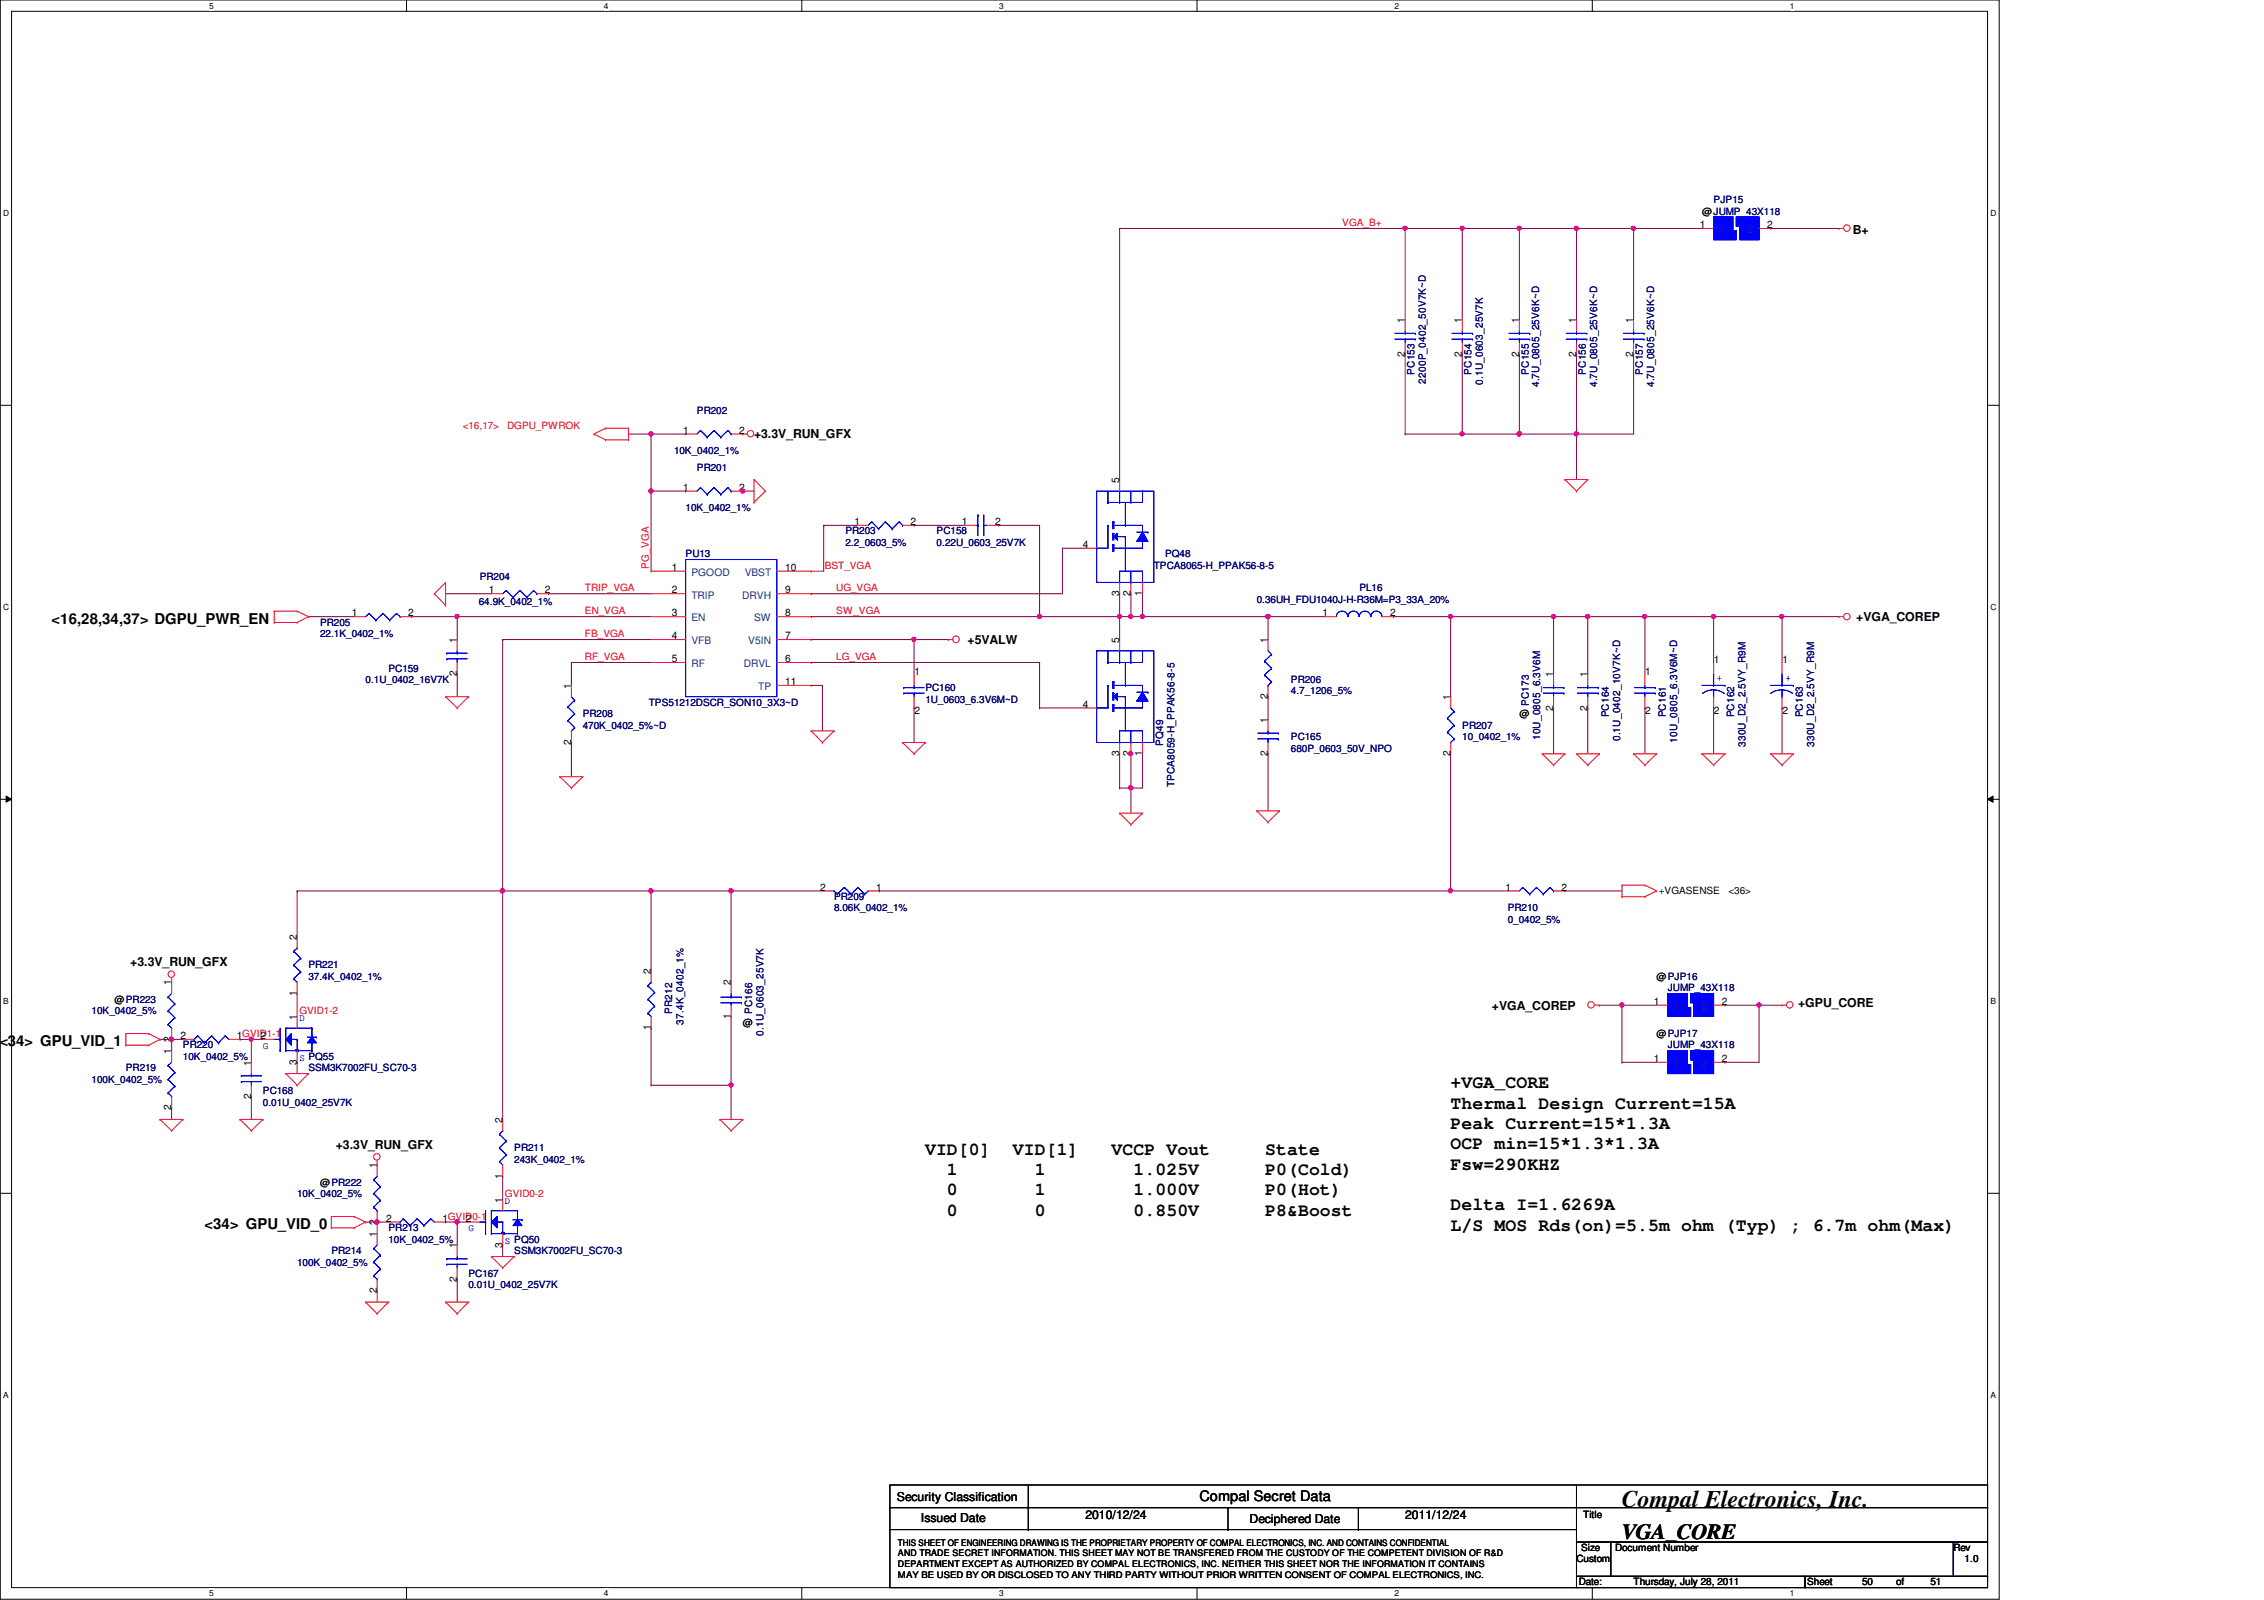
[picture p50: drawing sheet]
<svg xmlns="http://www.w3.org/2000/svg" width="297mm" height="210mm" viewBox="0 0 297 210" stroke-linecap="round" stroke-linejoin="round" font-family="sans-serif">
<defs><g id="words">
<text font-size="3.1" x="212.8" y="197.7">Compal Electronics, Inc.</text>
<text font-size="2.8" x="212.8" y="201.9">VGA_CORE</text>
<g font-size="2.4">
<text x="190.3" y="142.8">+VGA_CORE</text>
<text x="190.3" y="145.5">Thermal Design Current=15A</text>
<text x="190.3" y="148.1">Peak Current=15*1.3A</text>
<text x="121.4" y="151.5">VID[0]</text>
<text x="124.2" y="154.1">1</text>
<text x="132.9" y="151.5">VID[1]</text>
<text x="135.8" y="154.1">1</text>
<text x="145.8" y="151.5">VCCP Vout</text>
<text x="148.7" y="154.1">1.025V</text>
<text x="166" y="151.5">State</text>
<text x="166" y="154.1">P0(Cold)</text>
<text x="190.3" y="150.8">OCP min=15*1.3*1.3A</text>
<text x="190.3" y="153.5">Fsw=290KHZ</text>
<text x="124.2" y="156.8">0</text>
<text x="124.2" y="159.5">0</text>
<text x="135.8" y="156.8">1</text>
<text x="135.8" y="159.5">0</text>
<text x="148.7" y="156.8">1.000V</text>
<text x="148.7" y="159.5">0.850V</text>
<text x="166" y="156.8">P0(Hot)</text>
<text x="166" y="159.5">P8&amp;Boost</text>
<text x="190.3" y="158.8">Delta I=1.6269A</text>
<text x="190.3" y="161.5">L/S MOS Rds(on)=5.5m ohm (Typ) ; 6.7m ohm(Max)</text>
</g>
<g font-size="1.9">
<text x="6.8" y="81.8">&lt;16,28,34,37&gt; DGPU_PWR_EN</text>
<text x="-.1" y="137.3">&lt;34&gt; GPU_VID_1</text>
<text x="26.8" y="161.2">&lt;34&gt; GPU_VID_0</text>
<text x="157.4" y="196.9">Compal Secret Data</text>
</g>
<g font-size="1.6">
<text x="243.1" y="30.7">B+</text>
<text x="98.9" y="57.4">+3.3V_RUN_GFX</text>
<text x="243.5" y="81.5">+VGA_COREP</text>
<text x="127" y="84.5">+5VALW</text>
<text x="17.1" y="126.8">+3.3V_RUN_GFX</text>
<text x="195.7" y="132.5">+VGA_COREP</text>
<text x="235.9" y="132.2">+GPU_CORE</text>
<text x="44.1" y="150.7">+3.3V_RUN_GFX</text>
<text x="117.7" y="196.9">Security Classification</text>
<text x="120.8" y="199.7">Issued Date</text>
<text x="142.4" y="199.2">2010/12/24</text>
<text x="164" y="199.9">Deciphered Date</text>
<text x="184.4" y="199.2">2011/12/24</text>
</g>
<g font-size="1.4">
<text x="223" y="29.9">1</text>
<text x="231.9" y="29.9">2</text>
<text x="184.3" y="46.8" transform="rotate(-90 184.3 46.8)">2</text>
<text x="184.3" y="42.4" transform="rotate(-90 184.3 42.4)">1</text>
<text x="191.8" y="46.8" transform="rotate(-90 191.8 46.8)">2</text>
<text x="191.8" y="42.4" transform="rotate(-90 191.8 42.4)">1</text>
<text x="199.3" y="46.8" transform="rotate(-90 199.3 46.8)">2</text>
<text x="199.3" y="42.4" transform="rotate(-90 199.3 42.4)">1</text>
<text x="206.8" y="46.8" transform="rotate(-90 206.8 46.8)">2</text>
<text x="206.8" y="42.4" transform="rotate(-90 206.8 42.4)">1</text>
<text x="214.3" y="46.8" transform="rotate(-90 214.3 46.8)">2</text>
<text x="214.3" y="42.4" transform="rotate(-90 214.3 42.4)">1</text>
<text x="89.6" y="56.9">1</text>
<text x="97" y="56.9">2</text>
<text x="89.6" y="64.4">1</text>
<text x="97" y="64.4">2</text>
<text x="146.9" y="63.4" transform="rotate(-90 146.9 63.4)">5</text>
<text x="112.1" y="68.9">1</text>
<text x="119.5" y="68.9">2</text>
<text x="126.2" y="68.9">1</text>
<text x="130.6" y="68.9">2</text>
<text x="142.1" y="71.9">4</text>
<text x="64.1" y="77.9">1</text>
<text x="71.5" y="77.9">2</text>
<text x="88.1" y="77.9">2</text>
<text x="88.1" y="74.9">1</text>
<text x="103" y="77.9">9</text>
<text x="103" y="74.9">10</text>
<text x="46.1" y="80.9">1</text>
<text x="53.5" y="80.9">2</text>
<text x="88.1" y="80.9">3</text>
<text x="88.1" y="83.9">4</text>
<text x="103" y="83.9">7</text>
<text x="103" y="80.9">8</text>
<text x="146.9" y="78.2" transform="rotate(-90 146.9 78.2)">3</text>
<text x="148.3" y="78.2" transform="rotate(-90 148.3 78.2)">2</text>
<text x="149.9" y="78.2" transform="rotate(-90 149.9 78.2)">1</text>
<text x="173.5" y="80.9">1</text>
<text x="182.4" y="80.9">2</text>
<text x="59.9" y="88.7" transform="rotate(-90 59.9 88.7)">2</text>
<text x="59.9" y="84.3" transform="rotate(-90 59.9 84.3)">1</text>
<text x="88.1" y="86.9">5</text>
<text x="103" y="86.9">6</text>
<text x="103" y="89.9">11</text>
<text x="120" y="88.6">1</text>
<text x="146.9" y="84.3" transform="rotate(-90 146.9 84.3)">5</text>
<text x="166.3" y="84.3" transform="rotate(-90 166.3 84.3)">1</text>
<text x="203.8" y="88.9" transform="rotate(-90 203.8 88.9)">1</text>
<text x="208.3" y="88.9" transform="rotate(-90 208.3 88.9)">1</text>
<text x="215.9" y="88.6">1</text>
<text x="224.9" y="87">1</text>
<text x="233.8" y="87">1</text>
<text x="74.9" y="90.3" transform="rotate(-90 74.9 90.3)">1</text>
<text x="120" y="93.7">2</text>
<text x="142.1" y="92.8">4</text>
<text x="166.3" y="94.8" transform="rotate(-90 166.3 94.8)">1</text>
<text x="166.3" y="91.7" transform="rotate(-90 166.3 91.7)">2</text>
<text x="190.3" y="91.8" transform="rotate(-90 190.3 91.8)">1</text>
<text x="203.8" y="93.2" transform="rotate(-90 203.8 93.2)">2</text>
<text x="208.3" y="93.2" transform="rotate(-90 208.3 93.2)">2</text>
<text x="215.9" y="93.7">2</text>
<text x="224.9" y="93.7">2</text>
<text x="233.8" y="93.7">2</text>
<text x="74.9" y="97.7" transform="rotate(-90 74.9 97.7)">2</text>
<text x="146.9" y="99.2" transform="rotate(-90 146.9 99.2)">3</text>
<text x="148.3" y="99.2" transform="rotate(-90 148.3 99.2)">2</text>
<text x="149.9" y="99.2" transform="rotate(-90 149.9 99.2)">1</text>
<text x="166.3" y="99.2" transform="rotate(-90 166.3 99.2)">2</text>
<text x="190.3" y="99.2" transform="rotate(-90 190.3 99.2)">2</text>
<text x="107.6" y="116.8">2</text>
<text x="115" y="116.8">1</text>
<text x="197.5" y="116.8">1</text>
<text x="204.9" y="116.8">2</text>
<text x="38.9" y="123.3" transform="rotate(-90 38.9 123.3)">2</text>
<text x="22.5" y="129.3" transform="rotate(-90 22.5 129.3)">1</text>
<text x="38.9" y="130.7" transform="rotate(-90 38.9 130.7)">1</text>
<text x="85.4" y="127.8" transform="rotate(-90 85.4 127.8)">2</text>
<text x="95.9" y="129.3" transform="rotate(-90 95.9 129.3)">2</text>
<text x="217" y="131.8">1</text>
<text x="225.9" y="131.8">2</text>
<text x="22.5" y="136.7" transform="rotate(-90 22.5 136.7)">2</text>
<text x="23.7" y="136.3">2</text>
<text x="31.1" y="136.3">1GVID1-1</text>
<text x="34.2" y="136.3">2</text>
<text x="38.9" y="133.8" transform="rotate(-90 38.9 133.8)">1</text>
<text x="85.4" y="135.2" transform="rotate(-90 85.4 135.2)">1</text>
<text x="95.9" y="133.7" transform="rotate(-90 95.9 133.7)">1</text>
<text x="22.5" y="138.3" transform="rotate(-90 22.5 138.3)">1</text>
<text x="32.9" y="139.8" transform="rotate(-90 32.9 139.8)">1</text>
<text x="38.9" y="139.7" transform="rotate(-90 38.9 139.7)">3</text>
<text x="217" y="139.3">1</text>
<text x="225.9" y="139.3">2</text>
<text x="22.5" y="145.7" transform="rotate(-90 22.5 145.7)">2</text>
<text x="32.9" y="144.2" transform="rotate(-90 32.9 144.2)">2</text>
<text x="65.9" y="147.3" transform="rotate(-90 65.9 147.3)">2</text>
<text x="49.4" y="153.3" transform="rotate(-90 49.4 153.3)">1</text>
<text x="65.9" y="154.6" transform="rotate(-90 65.9 154.6)">1</text>
<text x="49.4" y="160.7" transform="rotate(-90 49.4 160.7)">2</text>
<text x="50.7" y="160.3">2</text>
<text x="58" y="160.3">1GVID0-1</text>
<text x="61.1" y="160.3">2</text>
<text x="65.9" y="157.8" transform="rotate(-90 65.9 157.8)">1</text>
<text x="49.4" y="162.3" transform="rotate(-90 49.4 162.3)">1</text>
<text x="59.9" y="163.8" transform="rotate(-90 59.9 163.8)">1</text>
<text x="65.9" y="163.7" transform="rotate(-90 65.9 163.7)">3</text>
<text x="49.4" y="169.6" transform="rotate(-90 49.4 169.6)">2</text>
<text x="59.9" y="168.1" transform="rotate(-90 59.9 168.1)">2</text>
</g>
<g font-size="1.4" fill="#004080">
<text x="225.6" y="30.6">1</text>
<text x="229.3" y="30.6">2</text>
<text x="90.7" y="75.6">PGOOD</text>
<text x="97.7" y="75.6">VBST</text>
<text x="90.7" y="81.5">EN</text>
<text x="90.7" y="78.5">TRIP</text>
<text x="97.4" y="78.5">DRVH</text>
<text x="98.9" y="81.5">SW</text>
<text x="90.7" y="87.5">RF</text>
<text x="90.7" y="84.5">VFB</text>
<text x="97.6" y="87.5">DRVL</text>
<text x="98.2" y="84.5">V5IN</text>
<text x="99.5" y="90.6">TP</text>
<text x="219.6" y="132.5">1</text>
<text x="223.3" y="132.5">2</text>
<text x="219.6" y="140">1</text>
<text x="223.3" y="140">2</text>
</g>
<g font-size="1.3" fill="#f00">
<text x="176.1" y="29.7">VGA_B+</text>
<text x="60.7" y="56.3">&lt;16,17&gt;</text>
<text x="66.5" y="56.3">DGPU_PWROK</text>
<text x="76.7" y="77.6">TRIP_VGA</text>
<text x="85.1" y="74.6" transform="rotate(-90 85.1 74.6)">PG_VGA</text>
<text x="108.2" y="74.6">BST_VGA</text>
<text x="109.7" y="77.6">UG_VGA</text>
<text x="76.7" y="80.6">EN_VGA</text>
<text x="76.7" y="83.6">FB_VGA</text>
<text x="109.7" y="80.6">SW_VGA</text>
<text x="76.7" y="86.6">RF_VGA</text>
<text x="109.7" y="86.6">LG_VGA</text>
<text x="39.3" y="133.1">GVID1-2</text>
<text x="66.2" y="157.1">GVID0-2</text>
</g>
<g font-size="1.3">
<text x="223.3" y="28.2">@JUMP_43X118</text>
<text x="199.3" y="94.1">@</text>
<text x="217.6" y="117.3">+VGASENSE</text>
<text x="226.8" y="117.3">&lt;36&gt;</text>
<text x="15" y="131.5">@PR223</text>
<text x="217.3" y="128.6">@PJP16</text>
<text x="97.4" y="134.5">@</text>
<text x="217.3" y="136.1">@PJP17</text>
<text x="42" y="155.5">@PR222</text>
<text x="207.4" y="203.5">Size</text>
<text x="207.7" y="199.1">Title</text>
<text x="211.9" y="203.5">Document Number</text>
<text x="256.3" y="203.5">Rev</text>
<text x="206.8" y="205">Custom</text>
<text x="207.1" y="208">Date:</text>
<text x="214.3" y="208">Thursday, July 28, 2011</text>
<text x="237.1" y="208">Sheet</text>
<text x="244.3" y="208">50</text>
<text x="248.8" y="208">of</text>
<text x="253.3" y="208">51</text>
<text x="257.8" y="205">1.0</text>
</g>
<g font-size="1.3" fill="#000080">
<text x="224.8" y="26.6">PJP15</text>
<text x="185.6" y="49.1" transform="rotate(-90 185.6 49.1)">PC153</text>
<text x="187.1" y="50.3" transform="rotate(-90 187.1 50.3)">2200P_0402_50V7K~D</text>
<text x="193.1" y="49.1" transform="rotate(-90 193.1 49.1)">PC154</text>
<text x="194.6" y="50.5" transform="rotate(-90 194.6 50.5)">0.1U_0603_25V7K</text>
<text x="200.6" y="49.1" transform="rotate(-90 200.6 49.1)">PC155</text>
<text x="201.9" y="50.8" transform="rotate(-90 201.9 50.8)">4.7U_0805_25V6K~D</text>
<text x="208.1" y="49.1" transform="rotate(-90 208.1 49.1)">PC156</text>
<text x="209.5" y="50.8" transform="rotate(-90 209.5 50.8)">4.7U_0805_25V6K~D</text>
<text x="215.6" y="49.1" transform="rotate(-90 215.6 49.1)">PC157</text>
<text x="217" y="50.8" transform="rotate(-90 217 50.8)">4.7U_0805_25V6K~D</text>
<text x="88.4" y="59.6">10K_0402_1%</text>
<text x="91.4" y="54.4">PR202</text>
<text x="91.4" y="61.8">PR201</text>
<text x="90" y="67.1">10K_0402_1%</text>
<text x="110.9" y="70.1">PR203</text>
<text x="110.9" y="71.6">2.2_0603_5%</text>
<text x="122.9" y="70.1">PC158</text>
<text x="122.9" y="71.6">0.22U_0603_25V7K</text>
<text x="62.9" y="76.1">PR204</text>
<text x="90" y="73.1">PU13</text>
<text x="151.4" y="74.6">TPCA8065-H_PPAK56-8-5</text>
<text x="152.9" y="73.1">PQ48</text>
<text x="178.3" y="77.6">PL16</text>
<text x="42" y="82.1">PR205</text>
<text x="42" y="83.6">22.1K_0402_1%</text>
<text x="62.8" y="79.4">64.9K_0402_1%</text>
<text x="164.9" y="79.1">0.36UH_FDU1040J-H-R36M=P3_33A_20%</text>
<text x="48" y="89.6">0.1U_0402_16V7K</text>
<text x="51" y="88.1">PC159</text>
<text x="169.4" y="89.6">PR206</text>
<text x="76.5" y="94.1">PR208</text>
<text x="76.5" y="95.6">470K_0402_5%~D</text>
<text x="85.1" y="92.6">TPS51212DSCR_SON10_3X3~D</text>
<text x="121.4" y="90.6">PC160</text>
<text x="121.4" y="92.3">1U_0603_6.3V6M~D</text>
<text x="169.4" y="91.1">4.7_1206_5%</text>
<text x="191.9" y="95.6">PR207</text>
<text x="200.6" y="92.6" transform="rotate(-90 200.6 92.6)">PC173</text>
<text x="211.1" y="94.1" transform="rotate(-90 211.1 94.1)">PC164</text>
<text x="218.6" y="94.1" transform="rotate(-90 218.6 94.1)">PC161</text>
<text x="227.5" y="94.1" transform="rotate(-90 227.5 94.1)">PC162</text>
<text x="236.5" y="94.1" transform="rotate(-90 236.5 94.1)">PC163</text>
<text x="152.6" y="97.8" transform="rotate(-90 152.6 97.8)">PQ49</text>
<text x="169.4" y="97.1">PC165</text>
<text x="169.4" y="98.6">680P_0603_50V_NPO</text>
<text x="191.9" y="97.1">10_0402_1%</text>
<text x="202.1" y="97.1" transform="rotate(-90 202.1 97.1)">10U_0805_6.3V6M</text>
<text x="212.6" y="97.2" transform="rotate(-90 212.6 97.2)">0.1U_0402_10V7K~D</text>
<text x="220" y="97.4" transform="rotate(-90 220 97.4)">10U_0805_6.3V6M~D</text>
<text x="229" y="98" transform="rotate(-90 229 98)">330U_D2_2.5VY_R9M</text>
<text x="238" y="98" transform="rotate(-90 238 98)">330U_D2_2.5VY_R9M</text>
<text x="154.1" y="103.3" transform="rotate(-90 154.1 103.3)">TPCA8059-H_PPAK56-8-5</text>
<text x="109.4" y="118.1">PR209</text>
<text x="109.4" y="119.5">8.06K_0402_1%</text>
<text x="197.8" y="119.5">PR210</text>
<text x="197.8" y="121.1">0_0402_5%</text>
<text x="40.5" y="127">PR221</text>
<text x="40.5" y="128.6">37.4K_0402_1%</text>
<text x="218.8" y="130">JUMP_43X118</text>
<text x="12" y="133.1">10K_0402_5%</text>
<text x="24" y="137.5">PR220</text>
<text x="88.2" y="133.1" transform="rotate(-90 88.2 133.1)">PR212</text>
<text x="89.7" y="134.4" transform="rotate(-90 89.7 134.4)">37.4K_0402_1%</text>
<text x="98.7" y="133.1" transform="rotate(-90 98.7 133.1)">PC166</text>
<text x="100.2" y="135.9" transform="rotate(-90 100.2 135.9)">0.1U_0603_25V7K</text>
<text x="218.8" y="137.5">JUMP_43X118</text>
<text x="12" y="142">100K_0402_5%</text>
<text x="16.5" y="140.5">PR219</text>
<text x="24" y="139">10K_0402_5%</text>
<text x="34.5" y="143.6">PC168</text>
<text x="40.5" y="140.5">SSM3K7002FU_SC70-3</text>
<text x="34.5" y="145">0.01U_0402_25V7K</text>
<text x="67.5" y="151">PR211</text>
<text x="67.5" y="152.5">243K_0402_1%</text>
<text x="39" y="157">10K_0402_5%</text>
<text x="51" y="161.5">PR213</text>
<text x="39" y="166">100K_0402_5%</text>
<text x="43.5" y="164.5">PR214</text>
<text x="51" y="163">10K_0402_5%</text>
<text x="61.5" y="167.5">PC167</text>
<text x="67.5" y="164.5">SSM3K7002FU_SC70-3</text>
<text x="61.5" y="169">0.01U_0402_25V7K</text>
</g>
<g font-size="1.3" fill="#00f">
<text x="225.3" y="89.3">+</text>
<text x="234.3" y="89.3">+</text>
<text x="34.5" y="137.6">G</text>
<text x="39.3" y="134">D</text>
<text x="39.3" y="139.2">S PQ55</text>
<text x="61.5" y="161.5">G</text>
<text x="66.2" y="157.9">D</text>
<text x="66.2" y="163.2">S PQ50</text>
</g>
<g font-size="1.2">
<text x="117.8" y="202.8">THIS SHEET OF ENGINEERING DRAWING IS THE PROPRIETARY PROPERTY OF COMPAL ELECTRONICS, INC. AND CONTAINS CONFIDENTIAL</text>
<text x="117.8" y="204.2">AND TRADE SECRET INFORMATION. THIS SHEET MAY NOT BE TRANSFERED FROM THE CUSTODY OF THE COMPETENT DIVISION OF R&amp;D</text>
<text x="117.8" y="205.6">DEPARTMENT EXCEPT AS AUTHORIZED BY COMPAL ELECTRONICS, INC. NEITHER THIS SHEET NOR THE INFORMATION IT CONTAINS</text>
<text x="117.8" y="207">MAY BE USED BY OR DISCLOSED TO ANY THIRD PARTY WITHOUT PRIOR WRITTEN CONSENT OF COMPAL ELECTRONICS, INC.</text>
</g>
<g font-size="1.1">
<text x="27.4" y="1.1">5</text>
<text x="79.2" y="1.1">4</text>
<text x="131.1" y="1.1">3</text>
<text x="183" y="1.1">2</text>
<text x="234.8" y="1.1">1</text>
<text x=".4" y="28.3">D</text>
<text x="261.2" y="28.3">D</text>
<text x=".4" y="80">C</text>
<text x="261.2" y="80">C</text>
<text x=".4" y="131.7">B</text>
<text x="261.2" y="131.7">B</text>
<text x=".4" y="183.3">A</text>
<text x="261.2" y="183.3">A</text>
<text x="27.4" y="209.4">5</text>
<text x="79.2" y="209.4">4</text>
<text x="131.1" y="209.4">3</text>
<text x="183" y="209.4">2</text>
<text x="234.8" y="209.4">1</text>
</g>
</g></defs>
<path d="M0 0h262.3v209.8h-262.3zM1.5 1.5h259.3v206.8h-259.3z" fill="none" stroke="#000" stroke-width=".13"/>
<g fill="#fff">
<path d="M27.4 .2h.6v1.2h-.6z"/>
<path d="M27.4 208.4h.6v1.2h-.6z"/>
</g>
<path d="M53.3 0v1.5M53.3 208.3v1.5" fill="none" stroke="#000" stroke-width=".13"/>
<g fill="#fff">
<path d="M79.2 .2h.6v1.2h-.6z"/>
<path d="M79.2 208.4h.6v1.2h-.6z"/>
</g>
<path d="M105.2 0v1.5M105.2 208.3v1.5" fill="none" stroke="#000" stroke-width=".13"/>
<g fill="#fff">
<path d="M131.1 .2h.6v1.2h-.6z"/>
<path d="M131.1 208.4h.6v1.2h-.6z"/>
</g>
<path d="M157.1 0v1.5M157.1 208.3v1.5" fill="none" stroke="#000" stroke-width=".13"/>
<g fill="#fff">
<path d="M183 .2h.6v1.2h-.6z"/>
<path d="M183 208.4h.6v1.2h-.6z"/>
</g>
<path d="M208.9 0v1.5M208.9 208.3v1.5" fill="none" stroke="#000" stroke-width=".13"/>
<g fill="#fff">
<path d="M234.8 .2h.6v1.2h-.6z"/>
<path d="M234.8 208.4h.6v1.2h-.6z"/>
<path d="M.4 27.3h.8v1.2h-.8z"/>
<path d="M261.2 27.3h.7v1.2h-.7z"/>
<path d="M.4 79h.8v1.2h-.8z"/>
<path d="M261.2 79h.7v1.2h-.7z"/>
</g>
<path d="M0 53.2h1.5M260.8 53.2h1.5" fill="none" stroke="#000" stroke-width=".13"/>
<g fill="#fff">
<path d="M.4 130.7h.7v1.2h-.7z"/>
<path d="M261.2 130.7h.7v1.2h-.7z"/>
</g>
<path d="M0 104.9h1.5M.8 104.4l.7 .5-.7 .3zM260.8 104.9l.7-.5v.8zM260.8 104.9h1.5" fill="none" stroke="#000" stroke-width=".13"/>
<path d="M.8 104.4l.7 .5-.7 .3zM260.8 104.9l.7-.5v.8z" fill="#000"/>
<g fill="#fff">
<path d="M.4 182.4h.7v1.2h-.7z"/>
<path d="M261.2 182.4h.7v1.2h-.7z"/>
</g>
<path d="M0 156.5h1.5M260.8 156.5h1.5" fill="none" stroke="#000" stroke-width=".13"/>
<path d="M95.9 133.3h.1M95.9 133.3v9.1h-10.5M85.4 142.4h.1" fill="none" stroke="#800040" stroke-width=".13"/>
<circle cx="95.9" cy="142.3" r=".29" fill="#f0f"/>
<circle cx="95.9" cy="142.3" r=".29" fill="none" stroke="#f0f" stroke-width=".13"/>
<path d="M97.4 64.4h.1M97.4 64.4h1.5M106.4 74.9h.1M106.4 74.9h1.7M146.9 80.9h.1M146.9 80.9h1.5M146.9 80.9v3" fill="none" stroke="#800040" stroke-width=".13"/>
<circle cx="146.9" cy="80.9" r=".29" fill="#f0f"/>
<circle cx="146.9" cy="80.9" r=".29" fill="none" stroke="#f0f" stroke-width=".13"/>
<path d="M148.4 80.9h.1M148.4 80.9h1.5" fill="none" stroke="#800040" stroke-width=".13"/>
<circle cx="148.3" cy="80.9" r=".29" fill="#f0f"/>
<circle cx="148.3" cy="80.9" r=".29" fill="none" stroke="#f0f" stroke-width=".13"/>
<path d="M146.9 98.9h.1M146.9 98.9v4.5M148.4 103.4h.1M148.4 103.4h1.5M148.4 103.4v3.3" fill="none" stroke="#800040" stroke-width=".13"/>
<circle cx="148.3" cy="103.4" r=".29" fill="#f0f"/>
<circle cx="148.3" cy="103.4" r=".29" fill="none" stroke="#f0f" stroke-width=".13"/>
<path d="M149.9 98.9h.1M149.9 98.9v4.5M149.9 80.9h16.5M166.4 80.9h.1" fill="none" stroke="#800040" stroke-width=".13"/>
<circle cx="149.9" cy="80.9" r=".29" fill="#f0f"/>
<circle cx="149.9" cy="80.9" r=".29" fill="none" stroke="#f0f" stroke-width=".13"/>
<circle cx="166.3" cy="80.9" r=".29" fill="#f0f"/>
<circle cx="166.3" cy="80.9" r=".29" fill="none" stroke="#f0f" stroke-width=".13"/>
<g fill="none" stroke="#800040" stroke-width=".13">
<path d="M166.4 80.9h.1M166.4 80.9v3M208.3 80.9h.1M208.3 92.9h.1M208.3 80.9v7.5M208.3 92.9v6M208.3 80.9h7.5M215.8 92.9h.1M215.8 80.9h.1M215.8 80.9v7.5M215.8 92.9v6M230.8 131.9h.1"/>
<path d="M230.8 131.9h3"/>
</g>
<circle cx="208.3" cy="80.9" r=".29" fill="#f0f"/>
<circle cx="208.3" cy="80.9" r=".29" fill="none" stroke="#f0f" stroke-width=".13"/>
<path d="M106.4 77.9h.1M139.4 71.9h.1M139.4 71.9v6h-33M139.4 71.9h3M106.4 80.9h.1M106.4 86.9h.1M106.4 80.9h30M106.4 86.9h30M95.9 116.9h.1M95.9 116.9h12" fill="none" stroke="#800040" stroke-width=".13"/>
<circle cx="95.9" cy="116.9" r=".29" fill="#f0f"/>
<circle cx="95.9" cy="116.9" r=".29" fill="none" stroke="#f0f" stroke-width=".13"/>
<path d="M66 83.9h.1M66 83.9v33" fill="none" stroke="#800040" stroke-width=".13"/>
<circle cx="65.9" cy="116.9" r=".29" fill="#f0f"/>
<circle cx="65.9" cy="116.9" r=".29" fill="none" stroke="#f0f" stroke-width=".13"/>
<path d="M119.9 68.9h.1M119.9 68.9h6.6M136.4 68.9h.1M136.4 68.9v12M190.3 80.9h13.5M203.8 80.9h.1M85.4 116.9h.1M85.4 116.9v10.5M85.4 134.9h.1M85.4 134.9v7.5" fill="none" stroke="#800040" stroke-width=".13"/>
<circle cx="190.3" cy="80.9" r=".29" fill="#f0f"/>
<circle cx="190.3" cy="80.9" r=".29" fill="none" stroke="#f0f" stroke-width=".13"/>
<circle cx="203.8" cy="80.9" r=".29" fill="#f0f"/>
<circle cx="203.8" cy="80.9" r=".29" fill="none" stroke="#f0f" stroke-width=".13"/>
<path d="M199.3 30h.1M199.3 30v12M184.4 46.4h.1M184.4 46.4v10.5M191.9 46.4h.1M191.9 56.9h.1M191.9 46.4v10.5M199.3 46.4h.1M199.3 46.4v10.5h-7.4M206.8 56.9h.1M206.8 46.4h.1M206.8 46.4v16.5" fill="none" stroke="#800040" stroke-width=".13"/>
<circle cx="199.3" cy="56.9" r=".29" fill="#f0f"/>
<circle cx="199.3" cy="56.9" r=".29" fill="none" stroke="#f0f" stroke-width=".13"/>
<circle cx="191.8" cy="56.9" r=".29" fill="#f0f"/>
<circle cx="191.8" cy="56.9" r=".29" fill="none" stroke="#f0f" stroke-width=".13"/>
<path d="M199.3 56.9h.1M199.3 56.9h7.5" fill="none" stroke="#800040" stroke-width=".13"/>
<circle cx="206.8" cy="56.9" r=".29" fill="#f0f"/>
<circle cx="206.8" cy="56.9" r=".29" fill="none" stroke="#f0f" stroke-width=".13"/>
<circle cx="199.3" cy="56.9" r=".29" fill="#f0f"/>
<circle cx="199.3" cy="56.9" r=".29" fill="none" stroke="#f0f" stroke-width=".13"/>
<path d="M184.4 30h.1M184.4 30v12M206.8 30h.1M206.8 30v12M184.4 56.9h.1M184.4 56.9h7.5" fill="none" stroke="#800040" stroke-width=".13"/>
<circle cx="206.8" cy="29.9" r=".29" fill="#f0f"/>
<circle cx="206.8" cy="29.9" r=".29" fill="none" stroke="#f0f" stroke-width=".13"/>
<path d="M184.4 30h.1M184.4 30h7.5M191.9 30h.1M191.9 30v12M107.9 89.9h.1M107.9 89.9v6" fill="none" stroke="#800040" stroke-width=".13"/>
<circle cx="184.3" cy="29.9" r=".29" fill="#f0f"/>
<circle cx="184.3" cy="29.9" r=".29" fill="none" stroke="#f0f" stroke-width=".13"/>
<path d="M146.9 30h.1M146.9 30h37.5M199.3 30h.1M199.3 30h7.5" fill="none" stroke="#800040" stroke-width=".13"/>
<circle cx="199.3" cy="29.9" r=".29" fill="#f0f"/>
<circle cx="199.3" cy="29.9" r=".29" fill="none" stroke="#f0f" stroke-width=".13"/>
<path d="M191.9 30h.1M191.9 30h7.4" fill="none" stroke="#800040" stroke-width=".13"/>
<circle cx="191.8" cy="29.9" r=".29" fill="#f0f"/>
<circle cx="191.8" cy="29.9" r=".29" fill="none" stroke="#f0f" stroke-width=".13"/>
<path d="M119.9 83.9h.1M119.9 83.9h4.5" fill="none" stroke="#800040" stroke-width=".13"/>
<circle cx="119.9" cy="83.9" r=".29" fill="#f0f"/>
<circle cx="119.9" cy="83.9" r=".29" fill="none" stroke="#f0f" stroke-width=".13"/>
<path d="M85.4 56.9h4.6M90 56.9h.1M106.4 83.9h.1M106.4 83.9h13.5M119.9 83.9h.1M119.9 92.9h.1M119.9 83.9v4.5M119.9 92.9v4.5" fill="none" stroke="#800040" stroke-width=".13"/>
<circle cx="85.4" cy="56.9" r=".29" fill="#f0f"/>
<circle cx="85.4" cy="56.9" r=".29" fill="none" stroke="#f0f" stroke-width=".13"/>
<path d="M82.5 56.9h.1M82.5 56.9h2.9M58.5 77.9h.1M58.5 77.9h6M40.5 80.9h.1M40.5 80.9h6M166.4 80.9h.1M166.4 80.9h7.5" fill="none" stroke="#800040" stroke-width=".13"/>
<circle cx="166.3" cy="80.9" r=".29" fill="#f0f"/>
<circle cx="166.3" cy="80.9" r=".29" fill="none" stroke="#f0f" stroke-width=".13"/>
<path d="M75 97.4h.1M75 97.4v4.5M136.4 92.9h.1M136.4 86.9h.1M136.4 92.9h6M136.4 86.9v6M224.8 80.9h.1M224.8 80.9v6" fill="none" stroke="#800040" stroke-width=".13"/>
<circle cx="224.8" cy="80.9" r=".29" fill="#f0f"/>
<circle cx="224.8" cy="80.9" r=".29" fill="none" stroke="#f0f" stroke-width=".13"/>
<path d="M224.8 92.9h.1M224.8 92.9v6M233.8 80.9h.1M233.8 80.9h7.5" fill="none" stroke="#800040" stroke-width=".13"/>
<circle cx="233.8" cy="80.9" r=".29" fill="#f0f"/>
<circle cx="233.8" cy="80.9" r=".29" fill="none" stroke="#f0f" stroke-width=".13"/>
<path d="M215.8 80.9h.1M215.8 80.9h9" fill="none" stroke="#800040" stroke-width=".13"/>
<circle cx="215.8" cy="80.9" r=".29" fill="#f0f"/>
<circle cx="215.8" cy="80.9" r=".29" fill="none" stroke="#f0f" stroke-width=".13"/>
<path d="M72 77.9h.1M72 77.9h13.4M60 80.9h.1M60 80.9h25.4" fill="none" stroke="#800040" stroke-width=".13"/>
<circle cx="60" cy="80.9" r=".29" fill="#f0f"/>
<circle cx="60" cy="80.9" r=".29" fill="none" stroke="#f0f" stroke-width=".13"/>
<g fill="none" stroke="#800040" stroke-width=".13">
<path d="M206.8 30h.1M206.8 30h7.5M214.3 30h.1M214.3 30v12M206.8 56.9h.1M214.3 46.4h.1M214.3 46.4v10.5h-7.5M108.1 68.9h.1M108.1 68.9h4.3M108.1 68.9v6M131 68.9h.1M131 68.9h5.4"/>
<path d="M148.4 77.9h.1M148.4 77.9v3M54 80.9h.1M54 80.9h6M60 80.9h.1M60 88.4h.1M60 80.9v3M60 88.4v3M66 83.9h.1M66 83.9h19.4M75 86.9h.1M75 86.9v3"/>
<path d="M75 86.9h10.4M212.8 131.9h.1M212.8 131.9h4.5"/>
</g>
<circle cx="212.8" cy="131.8" r=".29" fill="#f0f"/>
<circle cx="212.8" cy="131.8" r=".29" fill="none" stroke="#f0f" stroke-width=".13"/>
<g fill="none" stroke="#800040" stroke-width=".13">
<path d="M146.9 30h.1M146.9 30v32.9M149.9 77.9h.1M149.9 77.9v3M106.4 89.9h.1M106.4 89.9h1.5M166.4 98.9h.1M166.4 91.4h.1M166.4 91.4v3M166.4 98.9v7.5M95.9 116.9h.1M95.9 116.9v12"/>
<path d="M226.3 139.4h.1M230.8 131.9h.1M230.8 131.9v7.5h-4.5"/>
</g>
<circle cx="230.8" cy="131.8" r=".29" fill="#f0f"/>
<circle cx="230.8" cy="131.8" r=".29" fill="none" stroke="#f0f" stroke-width=".13"/>
<g fill="none" stroke="#800040" stroke-width=".13">
<path d="M214.3 30h.1M214.3 30h9M232.3 30h.1M232.3 30h9M224.8 80.9h.1M224.8 80.9h9M233.8 92.9h.1M233.8 80.9h.1M233.8 80.9v6M233.8 92.9v6M209.8 131.9h.1M209.8 131.9h3"/>
<path d="M212.8 139.4h.1M212.8 131.9h.1M212.8 139.4h4.5M212.8 131.9v7.5M226.3 131.9h.1M226.3 131.9h4.5"/>
</g>
<circle cx="214.3" cy="29.9" r=".29" fill="#f0f"/>
<circle cx="214.3" cy="29.9" r=".29" fill="none" stroke="#f0f" stroke-width=".13"/>
<path d="M66 116.9h.1M66 116.9v30M66 154.3h.1M66 154.3v3.1M49.5 169.3h.1M49.5 169.3v1.5M60 167.8h.1M60 160.3h.1M60 167.8v3M60 160.3h1.5M66 163.3h.1M66 163.3v1.5" fill="none" stroke="#800040" stroke-width=".13"/>
<circle cx="60" cy="160.3" r=".29" fill="#f0f"/>
<circle cx="60" cy="160.3" r=".29" fill="none" stroke="#f0f" stroke-width=".13"/>
<path d="M49.5 160.3h.1M49.5 160.3h1.5M58.5 160.3h.1M58.5 160.3h1.5M60 160.3h.1M60 160.3v3" fill="none" stroke="#800040" stroke-width=".13"/>
<circle cx="49.5" cy="160.3" r=".29" fill="#f0f"/>
<circle cx="49.5" cy="160.3" r=".29" fill="none" stroke="#f0f" stroke-width=".13"/>
<path d="M148.4 98.9h.1M148.4 98.9v4.5M48 160.3h.1M48 160.3h1.5M49.5 160.3h.1M49.5 160.3v1.5" fill="none" stroke="#800040" stroke-width=".13"/>
<circle cx="148.3" cy="98.9" r=".29" fill="#f0f"/>
<circle cx="148.3" cy="98.9" r=".29" fill="none" stroke="#f0f" stroke-width=".13"/>
<path d="M146.9 77.9h.1M146.9 77.9v3h-10.5M136.4 80.9h.1M146.9 103.4h.1M146.9 103.4h1.5" fill="none" stroke="#800040" stroke-width=".13"/>
<circle cx="136.4" cy="80.9" r=".29" fill="#f0f"/>
<circle cx="136.4" cy="80.9" r=".29" fill="none" stroke="#f0f" stroke-width=".13"/>
<path d="M66 116.9h.1M66 116.9h19.4" fill="none" stroke="#800040" stroke-width=".13"/>
<circle cx="85.4" cy="116.9" r=".29" fill="#f0f"/>
<circle cx="85.4" cy="116.9" r=".29" fill="none" stroke="#f0f" stroke-width=".13"/>
<circle cx="65.9" cy="116.9" r=".29" fill="#f0f"/>
<circle cx="65.9" cy="116.9" r=".29" fill="none" stroke="#f0f" stroke-width=".13"/>
<path d="M182.8 80.9h.1M182.8 80.9h7.5M190.3 80.9h.1M190.3 80.9v10.5M190.3 98.9v18M115.4 116.9h.1M115.4 116.9h74.9M190.3 116.9h.1M95.9 142.4h.1M95.9 142.4v4.5" fill="none" stroke="#800040" stroke-width=".13"/>
<circle cx="190.3" cy="116.9" r=".29" fill="#f0f"/>
<circle cx="190.3" cy="116.9" r=".29" fill="none" stroke="#f0f" stroke-width=".13"/>
<path d="M85.4 56.9h.1M85.4 56.9v7.5h4.6M90 64.4h.1M190.3 116.9h.1M190.3 116.9h7.5M205.3 116.9h.1M205.3 116.9h7.5" fill="none" stroke="#800040" stroke-width=".13"/>
<circle cx="85.4" cy="64.4" r=".29" fill="#f0f"/>
<circle cx="85.4" cy="64.4" r=".29" fill="none" stroke="#f0f" stroke-width=".13"/>
<path d="M85.4 74.9h.1M85.4 64.4v10.5M97.4 64.3h.1M97.4 64.3v.1" fill="none" stroke="#800040" stroke-width=".13"/>
<circle cx="97.4" cy="64.4" r=".29" fill="#f0f"/>
<circle cx="97.4" cy="64.4" r=".29" fill="none" stroke="#f0f" stroke-width=".13"/>
<path d="M85.4 116.9h10.5M95.9 116.9h.1M33 136.4h.1M33 136.4h1.5M39 139.4h.1M39 130.3h.1M39 130.3v3M39 139.4v1.4M22.5 145.3h.1M22.5 145.3v1.6M33 143.8h.1M33 143.8v3.1" fill="none" stroke="#800040" stroke-width=".13"/>
<circle cx="32.9" cy="136.3" r=".29" fill="#f0f"/>
<circle cx="32.9" cy="136.3" r=".29" fill="none" stroke="#f0f" stroke-width=".13"/>
<path d="M22.5 136.4h.1M22.5 136.4h1.5M31.5 136.4h.1M31.5 136.4h1.5M33 136.4h.1M33 136.4v3" fill="none" stroke="#800040" stroke-width=".13"/>
<circle cx="22.5" cy="136.3" r=".29" fill="#f0f"/>
<circle cx="22.5" cy="136.3" r=".29" fill="none" stroke="#f0f" stroke-width=".13"/>
<g fill="none" stroke="#800040" stroke-width=".13">
<path d="M203.8 92.9h.1M203.8 80.9h.1M203.8 80.9v7.5M203.8 92.9v6M203.8 80.9h4.5M208.3 80.9h.1M39 116.9h.1M39 116.9v6M39 116.9h27M66 116.9h.1M21 136.4h.1M21 136.4h1.5"/>
<path d="M22.5 136.4h.1M22.5 136.4v1.4"/>
</g>
<circle cx="208.3" cy="80.9" r=".29" fill="#f0f"/>
<circle cx="208.3" cy="80.9" r=".29" fill="none" stroke="#f0f" stroke-width=".13"/>
<g fill="none" stroke="#f00" stroke-width=".13">
<path d="M241.3 30h.1M241.3 30h.6M77.9 56.9h.1M77.9 56.9l1.6 .8M79.5 56.2h.1M79.5 57.7h.1M79.5 56.2h3M79.5 56.2l-1.6 .7M79.5 57.7h3M82.5 57.7h.1M82.5 56.2h.1M82.5 56.2v1.5"/>
<path d="M90 56.9h1.4M95.9 56.9h2.1M97.4 56.9h.1M57 77.9h.1M57 77.9l1.5 1.5M58.5 76.4h.1M58.5 79.4h.1M58.5 76.4v3M58.5 76.4l-1.5 1.5M98.9 65.9h.1M98.9 62.9h.1M98.9 62.9v3"/>
<path d="M98.9 62.9l1.5 1.5M100.4 64.4h.1M100.4 64.4l-1.5 1.5M205.3 62.9h.1M205.3 62.9h3M205.3 62.9l1.5 1.5M206.8 64.4h.1M208.3 62.9h.1M208.3 62.9l-1.5 1.5M36 81.7h.1M36 80.2h.1M36 81.7h3"/>
<path d="M36 80.2v1.5M36 80.2h3M39 81.7h.1M39 80.2h.1M39 80.2l1.5 .7M40.5 80.9h.1M40.5 80.9l-1.5 .8M46.5 80.9h1.5M52.5 80.9h1.5M58.5 91.4h.1M58.5 91.4h3M58.5 91.4l1.5 1.5"/>
<path d="M60 92.9h.1M61.5 91.4h.1M61.5 91.4l-1.5 1.5M106.4 95.9h.1M106.4 95.9h3M106.4 95.9l1.5 1.5M107.9 97.4h.1M109.4 95.9h.1M109.4 95.9l-1.5 1.5M118.4 97.4h.1M118.4 97.4h3M118.4 97.4l1.5 1.5"/>
<path d="M119.9 98.9h.1M121.4 97.4h.1M121.4 97.4l-1.5 1.5M124.4 83.9h.1M124.4 83.9h.6M202.3 98.9h.1M202.3 98.9h3M202.3 98.9l1.5 1.5M205.3 98.9h.1M205.3 98.9l-1.5 1.5M206.8 98.9h.1M206.8 98.9h3"/>
<path d="M206.8 98.9l1.5 1.5M209.8 98.9h.1M209.8 98.9l-1.5 1.5M214.3 98.9h.1M214.3 98.9h3M214.3 98.9l1.5 1.5M217.3 98.9h.1M217.3 98.9l-1.5 1.5M223.3 98.9h.1M223.3 98.9h3M223.3 98.9l1.5 1.5M226.3 98.9h.1"/>
<path d="M226.3 98.9l-1.5 1.5M232.3 98.9h.1M232.3 98.9h3M232.3 98.9l1.5 1.5M235.3 98.9h.1M235.3 98.9l-1.5 1.5M241.3 80.9h.1M241.3 80.9h.6M73.4 101.9h.1M73.4 101.9h3.1M73.4 101.9l1.6 1.5M75 103.4h.1"/>
<path d="M76.5 101.9h.1M76.5 101.9l-1.5 1.5M146.9 106.7h.1M146.9 106.7h3M146.9 106.7l1.5 1.5M148.4 108.2h.1M149.9 106.7h.1M149.9 106.7l-1.5 1.5M164.9 106.4h.1M164.9 106.4h2.9M164.9 106.4l1.5 1.5M166.4 107.9h.1"/>
<path d="M167.8 106.4h.1M167.8 106.4l-1.4 1.5M203.8 100.4h.1M208.3 100.4h.1M212.8 117.6h.1M212.8 116.1h.1M212.8 116.1h3M212.8 117.6h3M212.8 116.1v1.5M215.8 116.1h.1M215.8 117.6h.1M215.8 100.4h.1"/>
<path d="M215.8 116.1l1.5 .8M217.3 116.9h.1M217.3 116.9l-1.5 .7M224.8 100.4h.1M233.8 100.4h.1M16.5 137.1h.1M16.5 135.6h.1M16.5 137.1h3M16.5 135.6v1.5M16.5 135.6h3M19.5 137.1h.1M19.5 135.6h.1"/>
<path d="M19.5 135.6l1.5 .8M21 136.4h.1M21 136.4l-1.5 .7M22.5 128.9h.1M22.5 128.3v.6M209.2 131.9h.6M209.8 131.9h.1M233.8 131.9h.1M233.8 131.9h.6M21 146.9h.1M21 146.9h3M21 146.9l1.5 1.4"/>
<path d="M22.5 148.3h.1M24 146.9h.1M24 146.9l-1.5 1.4M31.5 146.9h.1M31.5 146.9h3M31.5 146.9l1.5 1.4M33 148.3h.1M34.5 146.9h.1M34.5 146.9l-1.5 1.4M37.5 140.8h.1M37.5 140.8h3M37.5 140.8l1.5 1.6"/>
<path d="M39 142.4h.1M40.5 140.8h.1M40.5 140.8l-1.5 1.6M43.5 159.6h.1M43.5 159.6v1.5M43.5 159.6h3M46.5 159.6h.1M46.5 159.6l1.5 .7M49.5 152.8h.1M49.5 152.2v.6M66 146.9v1.4M66 152.8v1.5"/>
<path d="M94.4 146.9h.1M94.4 146.9h3M94.4 146.9l1.5 1.4M95.9 148.3h.1M97.4 146.9h.1M97.4 146.9l-1.5 1.4M43.5 161.1h.1M43.5 161.1h3M46.5 161.1h.1M48 160.3h.1M48 170.8h.1M48 160.3l-1.5 .8"/>
<path d="M48 170.8h3M48 170.8l1.5 1.5M49.5 172.3h.1M51 170.8h.1M51 170.8l-1.5 1.5M58.5 170.8h.1M58.5 170.8h3M58.5 170.8l1.5 1.5M60 172.3h.1M61.5 170.8h.1M61.5 170.8l-1.5 1.5M64.5 164.8h.1"/>
<path d="M64.5 164.8h3M64.5 164.8l1.5 1.5M66 166.3h.1M67.5 164.8h.1M67.5 164.8l-1.5 1.5"/>
<circle cx="242.3" cy="29.9" r=".43"/>
<circle cx="98.5" cy="56.9" r=".43"/>
<circle cx="125.4" cy="83.9" r=".44"/>
<circle cx="242.3" cy="80.9" r=".43"/>
<circle cx="22.5" cy="127.8" r=".43"/>
<circle cx="208.7" cy="131.8" r=".43"/>
<circle cx="234.8" cy="131.8" r=".43"/>
<circle cx="49.4" cy="151.8" r=".43"/>
</g>
<g fill="none" stroke="#000" stroke-width=".13">
<path d="M116.8 194.8h90v3h-90zM116.8 197.8h90v2.9h-90zM134.9 197.8h.1M134.9 194.8v5.9M161.1 197.8v2.9M178.2 197.8v2.9M206.8 194.8h54v3h-54zM206.8 197.8h54v4.5h-54zM116.8 200.7h90v7.6h-90zM134.9 200.7h.1M161.1 200.7h.1M178.2 200.7h.1"/>
<path d="M206.8 202.3h4.5v4.5h-4.5zM206.8 206.8h30v1.5h-30zM211.3 202.3h45v4.5h-45zM236.8 206.8h24v1.5h-24zM256.3 202.3h4.5v4.5h-4.5z"/>
</g>
<g fill="none" stroke="#00f" stroke-width=".13">
<path d="M91.9 56.5h.1M91.9 56.5l-.5 .4M91.9 56.5l.9 .9M92.8 57.4h.1M93.7 56.5h.1M93.7 56.5l-.9 .9M93.7 56.5l.9 .9M94.6 57.4h.1M95.5 56.5h.1M95.5 56.5l-.9 .9M95.5 56.5l.4 .4M95.9 56.9h.1"/>
<path d="M48.4 80.5h.1M48.4 80.5l-.4 .4M48.4 80.5l.9 .9M49.3 81.4h.1M50.2 80.5h.1M50.2 80.5l-.9 .9M50.2 80.5l.9 .9M51.1 81.4h.1M52 80.5h.1M52 80.5l-.9 .9M52 80.5l.5 .4M52.5 80.9h.1"/>
<path d="M143.9 92.9h.1M145.4 86.9h.1M145.4 89.9h.1M145.4 89.9v3h-1.5M145.4 85.4v1.5M146 89.5h.1M146 92.5h.1M146 90.9h.1M146 89.5v.8M146 90.9v1M146 92.5v.8M146.1 89.5h.1"/>
<path d="M146.1 92.5h.1M146.1 90.9h.1M146.1 89.5v.8M146.1 90.9v1M146.1 92.5v.8M146.1 89.9h3.8M146.6 91.4h.1M146.6 91.4h1.1M146.9 97.4h.1M146.9 86.9h.1M146.9 85.4v1.5M146.9 95.9v1.5"/>
<path d="M147.7 89.9h.1M147.7 92.9h.1M147.7 86.9v3M147.7 92.9v3M148.4 97.4h.1M148.4 86.9h.1M148.4 85.4v1.5M148.4 95.9v1.5M149.9 89.9h.1M149.9 85.4h.1M149.9 92h.1M149.9 97.4h.1"/>
<path d="M149.9 85.4v1.5h-4.5M149.9 89.9v.9M149.9 92v.9M149.9 95.9v1.5M65.5 152.4h.1M65.5 150.6h.1M65.5 148.8h.1M65.5 152.4l.5 .4M65.5 150.6l.9 .9M65.5 148.8l.9 .9M66 148.3h.1M66 148.3l-.5 .5"/>
<path d="M66.4 151.5h.1M66.4 149.7h.1M66.4 151.5l-.9 .9M66.4 149.7l-.9 .9"/>
</g>
<path d="M149.9 90.8l.7 1.2h-1.5z" fill="#00f"/>
<path d="M146.1 92.9h.1M146.1 92.9h3.8M149.9 90.8l.7 1.2h-1.5z" fill="none" stroke="#00f" stroke-width=".13"/>
<path d="M146.1 91.4l.5-.5v1z" fill="#00f"/>
<g fill="none" stroke="#00f" stroke-width=".13">
<path d="M143.9 85.4h7.5v12h-7.5zM143.9 92.9h.1M145.4 86.9h.1M145.4 89.9h.1M145.4 89.9v3h-1.5M145.4 85.4v1.5M146 89.5h.1M146 92.5h.1M146 90.9h.1M146 89.5v.8M146 90.9v1M146 92.5v.8"/>
<path d="M146.1 91.4l.5-.5v1zM146.1 89.5h.1M146.1 92.5h.1M146.1 90.9h.1M146.1 89.5v.8M146.1 90.9v1M146.1 92.5v.8M146.1 89.9h3.8M146.6 91.4h.1M146.6 91.4h1.1M146.9 97.4h.1M146.9 86.9h.1"/>
<path d="M146.9 85.4v1.5M147.7 91.4h.1M147.7 89.9h.1M147.7 92.9h.1M147.7 86.9v3M147.7 91.4v4.5M148.4 97.4h.1M148.4 86.9h.1M148.4 85.4v1.5M148.4 95.9v1.5M149.1 90.8h1.5M149.9 95.9h.1"/>
<path d="M149.9 89.9h.1M149.9 85.4h.1M149.9 92h.1M149.9 97.4h.1M149.9 95.9h-3v1.5M149.9 85.4v1.5h-4.5M149.9 89.9v.9M149.9 92v.9M149.9 95.9v1.5M150.6 90.8h.1"/>
</g>
<path d="M149.9 90.8l.7 1.2h-1.5z" fill="#00f"/>
<path d="M146.1 92.9h.1M146.1 92.9h3.8M149.9 90.8l.7 1.2h-1.5z" fill="none" stroke="#00f" stroke-width=".13"/>
<path d="M146.1 91.4l.5-.5v1z" fill="#00f"/>
<g fill="none" stroke="#00f" stroke-width=".13">
<path d="M190.5 44.5h2.7M190.5 43.7h2.7M191.9 43.7h.1M191.9 44.5h.1M191.9 43.4v.3M191.9 44.5v.5M193.2 44.5h.1M193.2 43.7h.1M143.9 71.9h.1M145.4 65.9h.1M145.4 68.9h.1M145.4 68.9v3h-1.5"/>
<path d="M145.4 64.4v1.5M146 68.5h.1M146 71.5h.1M146 70h.1M146 68.5v.9M146 70v.9M146 71.5v.8M146.1 68.5h.1M146.1 71.5h.1M146.1 70h.1M146.1 68.5v.9M146.1 70v.9"/>
<path d="M146.1 71.5v.8M146.1 68.9h3.8M146.6 70.4h.1M146.6 70.4h1.1M146.9 76.4h.1M146.9 65.9h.1M146.9 64.4v1.5M146.9 74.9v1.5M147.7 68.9h.1M147.7 71.9h.1M147.7 65.9v3M147.7 71.9v3"/>
<path d="M148.4 76.4h.1M148.4 65.9h.1M148.4 64.4v1.5M148.4 74.9v1.5M149.9 68.9h.1M149.9 64.4h.1M149.9 71h.1M149.9 76.4h.1M149.9 64.4v1.5h-4.5M149.9 68.9v.9M149.9 71v.9M149.9 74.9v1.5"/>
<path d="M143.9 85.4h7.5v12h-7.5zM146.1 91.4l.5-.5v1zM146.9 95.9h3M147.7 91.4h.1M147.7 91.4v1.5M149.1 90.8h1.5M149.9 95.9h.1M150.6 90.8h.1M165 96.9h2.7M165 96.2h2.7M166.4 96.2h.1M166.4 96.9h.1"/>
<path d="M166.4 95.9v.3M166.4 96.9v.5M167.7 96.9h.1M167.7 96.2h.1M109.4 116.9h.1M109.4 116.9l.5 .4M109.9 117.3h.1M110.8 116.4h.1M110.8 116.4l.9 .9M110.8 116.4l-.9 .9M111.7 117.3h.1M112.6 116.4h.1"/>
<path d="M112.6 116.4l.8 .9M112.6 116.4l-.9 .9M113.4 117.3h.1M113.9 116.9l-.5 .4"/>
</g>
<path d="M191.9 42v1.4M191.9 45v1.4M142.4 92.9h1.5M146.9 83.9v1.5M146.9 97.4v1.5M148.4 97.4v1.5M149.9 97.4v1.5M166.4 94.4v1.5M166.4 97.4v1.5M107.9 116.9h1.5M113.9 116.9h1.5" fill="none" stroke="#f00" stroke-width=".13"/>
<path d="M149.9 69.8l.7 1.2h-1.5z" fill="#00f"/>
<path d="M146.1 71.9h.1M146.1 71.9h3.8M149.9 69.8l.7 1.2h-1.5z" fill="none" stroke="#00f" stroke-width=".13"/>
<path d="M146.1 70.4l.5-.4v.9z" fill="#00f"/>
<g fill="none" stroke="#00f" stroke-width=".13">
<path d="M143.9 64.4h7.5v12h-7.5zM143.9 71.9h.1M145.4 65.9h.1M145.4 68.9h.1M145.4 68.9v3h-1.5M145.4 64.4v1.5M146 68.5h.1M146 71.5h.1M146 70h.1M146 68.5v.9M146 70v.9M146 71.5v.8"/>
<path d="M146.1 70.4l.5-.4v.9zM146.1 68.5h.1M146.1 71.5h.1M146.1 70h.1M146.1 68.5v.9M146.1 70v.9M146.1 71.5v.8M146.1 68.9h3.8M146.6 70.4h.1M146.6 70.4h1.1M146.9 76.4h.1M146.9 65.9h.1"/>
<path d="M146.9 64.4v1.5M147.7 70.4h.1M147.7 68.9h.1M147.7 71.9h.1M147.7 65.9v3M147.7 70.4v4.5M148.4 76.4h.1M148.4 65.9h.1M148.4 64.4v1.5M148.4 74.9v1.5M149.1 69.8h1.5M149.9 74.9h.1"/>
<path d="M149.9 68.9h.1M149.9 64.4h.1M149.9 71h.1M149.9 76.4h.1M149.9 74.9h-3v1.5M149.9 64.4v1.5h-4.5M149.9 68.9v.9M149.9 71v.9M149.9 74.9v1.5M150.6 69.8h.1"/>
</g>
<path d="M149.9 69.8l.7 1.2h-1.5z" fill="#00f"/>
<path d="M146.1 71.9h.1M146.1 71.9h3.8M149.9 69.8l.7 1.2h-1.5z" fill="none" stroke="#00f" stroke-width=".13"/>
<path d="M146.1 70.4l.5-.4v.9z" fill="#00f"/>
<g fill="none" stroke="#00f" stroke-width=".13">
<path d="M213 44.5h2.7M213 43.7h2.7M214.3 43.7h.1M214.3 44.5h.1M214.3 43.4v.3M214.3 44.5v.5M215.7 44.5h.1M215.7 43.7h.1M66.4 77.5h.1M66.4 77.5l-.4 .4M66.4 77.5l.9 .9M67.3 78.4h.1"/>
<path d="M68.2 77.5h.1M68.2 77.5l-.9 .9M68.2 77.5l.9 .9M69.1 78.4h.1M70 77.5h.1M70 77.5l-.9 .9M70 77.5l.4 .4M70.4 77.9h.1M128 68.9h.3M128.3 68.9h.1M128.3 67.6h.1M128.3 67.6v2.7"/>
<path d="M129.1 67.6h.1M129.1 68.9h.1M129.1 68.9h.4M129.1 67.6v2.7M143.9 64.4h7.5v12h-7.5zM146.1 70.4l.5-.4v.9zM146.9 74.9h3M147.7 70.4h.1M147.7 70.4v1.5M149.1 69.8h1.5M149.9 74.9h.1M150.6 69.8h.1"/>
<path d="M58.6 86.4h.1M58.6 85.7h.1M58.6 86.4h2.7M58.6 85.7h2.7M60 85.7h.1M60 86.4h.1M60 85.4v.3M60 86.4v.5M74.5 92.8h.1M74.5 94.5h.1M74.5 92.8l.9 .8M74.5 94.5l.9 1"/>
<path d="M75 95.9h.1M75 91.4l.4 .5M75.4 91.9h.1M75.4 93.6h.1M75.4 95.5h.1M75.4 91.9l-.9 .9M75.4 93.6l-.9 .9M75.4 95.5l-.4 .4M189.9 94.2h.1M189.9 96.1h.1M189.9 94.2l.9 1M189.9 96.1l.9 .8"/>
<path d="M190.3 97.4h.1M190.3 92.9l.5 .4M190.8 93.3h.1M190.8 95.2h.1M190.8 96.9h.1M190.8 93.3l-.9 .9M190.8 95.2l-.9 .9M190.8 96.9l-.5 .5M214.5 90.9h2.7M214.5 90.2h2.7M215.8 90.2h.1M215.8 90.9h.1"/>
<path d="M215.8 89.9v.3M215.8 90.9v.5M217.2 90.9h.1M217.2 90.2h.1M223.3 89.9h3M224.8 89.9h.1M224.8 90.5a2.41 2.41 0 0 1 1.4 .5M224.8 90.5a2.34 2.34 0 0 0-1.5 .5M224.8 91.4h.1M224.8 88.4v1.5M224.8 90.5v.9M226.3 89.9h.1"/>
<path d="M232.3 89.9h3M233.8 89.9h.1M233.8 90.5a2.31 2.31 0 0 1 1.4 .5M233.8 90.5a2.26 2.26 0 0 0-1.5 .5M233.8 91.4h.1M233.8 88.4v1.5M233.8 90.5v.9M235.3 89.9h.1M94.6 130.8h2.7M94.6 131.6h2.7M95.9 131.6h.1M95.9 130.8h.1"/>
<path d="M95.9 130.3v.5M95.9 131.6v.3M97.3 130.8h.1M97.3 131.6h.1M52.9 159.9h.1M52.9 159.9l-.4 .4M52.9 159.9l.9 .9M54.7 159.9h.1M54.7 159.9l.9 .9M54.7 159.9l-.9 .9M56.5 159.9h.1M56.5 159.9l-.9 .9"/>
<path d="M56.5 159.9l.5 .4M49 163.8h.1M49 165.6h.1M49 167.4h.1M49 163.8l.9 .9M49 165.6l.9 .9M49 167.4l.5 .4M49.5 167.8h.1M49.5 163.3l-.5 .5M49.9 164.7h.1M49.9 166.5h.1M49.9 164.7l-.9 .9"/>
<path d="M49.9 166.5l-.9 .9M52.5 160.3h.1M53.8 160.8h.1M55.6 160.8h.1"/>
</g>
<g fill="none" stroke="#f00" stroke-width=".13">
<path d="M214.3 42v1.4M214.3 45v1.4M64.5 77.9h1.5M70.4 77.9h1.6M126.5 68.9h1.5M129.5 68.9h1.5M142.4 71.9h1.5M146.9 62.9v1.5M146.9 76.4v1.5M148.4 76.4v1.5M149.9 76.4v1.5M60 83.9v1.5"/>
<path d="M60 86.9v1.5M75 89.9v1.5M75 95.9v1.5M190.3 91.4v1.5M190.3 97.4v1.5M215.8 88.4v1.5M215.8 91.4v1.5M224.8 86.9v1.5M224.8 91.4v1.5M233.8 86.9v1.5M233.8 91.4v1.5M95.9 128.9v1.4"/>
<path d="M95.9 131.9v1.4M49.5 161.8v1.5M49.5 167.8v1.5M51 160.3h1.5M57 160.3h1.5"/>
</g>
<path d="M218.8 130.3h1.5v3h-1.5z" fill-rule="evenodd" fill="#00f"/>
<path d="M218.8 130.3h1.5v3h-1.5z" fill="none" stroke="#00f" stroke-width=".13"/>
<path d="M220.3 130.3h1.1v3h-1.1z" fill-rule="evenodd" fill="#00f"/>
<path d="M220.3 130.3h1.1v3h-1.1z" fill="none" stroke="#00f" stroke-width=".13"/>
<path d="M221.4 132.2h.4v1.1h-.4z" fill-rule="evenodd" fill="#00f"/>
<path d="M221.4 132.2h.4v1.1h-.4z" fill="none" stroke="#00f" stroke-width=".13"/>
<path d="M221.8 130.3h.4v1.3h-.4z" fill-rule="evenodd" fill="#00f"/>
<path d="M221.8 130.3h.4v1.3h-.4z" fill="none" stroke="#00f" stroke-width=".13"/>
<path d="M222.2 130.3h1.1v3h-1.1z" fill-rule="evenodd" fill="#00f"/>
<path d="M222.2 130.3h1.1v3h-1.1z" fill="none" stroke="#00f" stroke-width=".13"/>
<path d="M223.3 130.3h1.5v3h-1.5z" fill-rule="evenodd" fill="#00f"/>
<path d="M223.3 130.3h1.5v3h-1.5z" fill="none" stroke="#00f" stroke-width=".13"/>
<path d="M218.8 130.3h1.5v3h-1.5z" fill-rule="evenodd" fill="#00f"/>
<path d="M218.8 130.3h1.5v3h-1.5z" fill="none" stroke="#00f" stroke-width=".13"/>
<path d="M220.3 130.3h1.1v3h-1.1z" fill-rule="evenodd" fill="#00f"/>
<path d="M220.3 130.3h1.1v3h-1.1z" fill="none" stroke="#00f" stroke-width=".13"/>
<path d="M221.4 132.2h.4v1.1h-.4z" fill-rule="evenodd" fill="#00f"/>
<path d="M221.4 132.2h.4v1.1h-.4z" fill="none" stroke="#00f" stroke-width=".13"/>
<path d="M221.8 130.3h.4v1.3h-.4z" fill-rule="evenodd" fill="#00f"/>
<path d="M221.8 130.3h.4v1.3h-.4z" fill="none" stroke="#00f" stroke-width=".13"/>
<path d="M222.2 130.3h1.1v3h-1.1z" fill-rule="evenodd" fill="#00f"/>
<path d="M222.2 130.3h1.1v3h-1.1z" fill="none" stroke="#00f" stroke-width=".13"/>
<path d="M223.3 130.3h1.5v3h-1.5z" fill-rule="evenodd" fill="#00f"/>
<path d="M223.3 130.3h1.5v3h-1.5z" fill="none" stroke="#00f" stroke-width=".13"/>
<path d="M217.3 131.9h1.5M224.8 131.9h1.5" fill="none" stroke="#f00" stroke-width=".13"/>
<path d="M218.8 137.8h1.5v3h-1.5z" fill-rule="evenodd" fill="#00f"/>
<path d="M218.8 137.8h1.5v3h-1.5z" fill="none" stroke="#00f" stroke-width=".13"/>
<path d="M220.3 137.8h1.1v3h-1.1z" fill-rule="evenodd" fill="#00f"/>
<path d="M220.3 137.8h1.1v3h-1.1z" fill="none" stroke="#00f" stroke-width=".13"/>
<path d="M221.4 139.7h.4v1.1h-.4z" fill-rule="evenodd" fill="#00f"/>
<path d="M221.4 139.7h.4v1.1h-.4z" fill="none" stroke="#00f" stroke-width=".13"/>
<path d="M221.8 137.8h.4v1.3h-.4z" fill-rule="evenodd" fill="#00f"/>
<path d="M221.8 137.8h.4v1.3h-.4z" fill="none" stroke="#00f" stroke-width=".13"/>
<path d="M222.2 137.8h1.1v3h-1.1z" fill-rule="evenodd" fill="#00f"/>
<path d="M222.2 137.8h1.1v3h-1.1z" fill="none" stroke="#00f" stroke-width=".13"/>
<path d="M223.3 137.8h1.5v3h-1.5z" fill-rule="evenodd" fill="#00f"/>
<path d="M223.3 137.8h1.5v3h-1.5z" fill="none" stroke="#00f" stroke-width=".13"/>
<path d="M218.8 137.8h1.5v3h-1.5z" fill-rule="evenodd" fill="#00f"/>
<path d="M218.8 137.8h1.5v3h-1.5z" fill="none" stroke="#00f" stroke-width=".13"/>
<path d="M220.3 137.8h1.1v3h-1.1z" fill-rule="evenodd" fill="#00f"/>
<path d="M220.3 137.8h1.1v3h-1.1z" fill="none" stroke="#00f" stroke-width=".13"/>
<path d="M221.4 139.7h.4v1.1h-.4z" fill-rule="evenodd" fill="#00f"/>
<path d="M221.4 139.7h.4v1.1h-.4z" fill="none" stroke="#00f" stroke-width=".13"/>
<path d="M221.8 137.8h.4v1.3h-.4z" fill-rule="evenodd" fill="#00f"/>
<path d="M221.8 137.8h.4v1.3h-.4z" fill="none" stroke="#00f" stroke-width=".13"/>
<path d="M222.2 137.8h1.1v3h-1.1z" fill-rule="evenodd" fill="#00f"/>
<path d="M222.2 137.8h1.1v3h-1.1z" fill="none" stroke="#00f" stroke-width=".13"/>
<path d="M223.3 137.8h1.5v3h-1.5z" fill-rule="evenodd" fill="#00f"/>
<g fill="none" stroke="#00f" stroke-width=".13">
<path d="M183 44.5h2.7M183 43.7h2.7M184.4 43.7h.1M184.4 44.5h.1M184.4 43.4v.3M184.4 44.5v.5M185.7 44.5h.1M185.7 43.7h.1M207 90.9h2.7M207 90.2h2.7M208.3 90.2h.1M208.3 90.9h.1"/>
<path d="M208.3 89.9v.3M208.3 90.9v.5M209.7 90.9h.1M209.7 90.2h.1M223.3 137.8h1.5v3h-1.5z"/>
</g>
<path d="M184.4 42v1.4M184.4 45v1.4M208.3 88.4v1.5M208.3 91.4v1.5M217.3 139.4h1.5M224.8 139.4h1.5" fill="none" stroke="#f00" stroke-width=".13"/>
<path d="M64.5 160.3l.7-.7v1.5z" fill="#00f"/>
<path d="M64.5 160.3l.7-.7v1.5z" fill="none" stroke="#00f" stroke-width=".13"/>
<path d="M67.9 160l.6 .8h-1.2z" fill="#00f"/>
<g fill="none" stroke="#00f" stroke-width=".13">
<path d="M63.7 158.8v3M64.5 158.8h.1M64.5 158.8h3.4M64.5 158.8v3M67.9 158.8h.1M67.9 159.7h.1M67.9 158.8v1.2M62.9 160.3h.8M63.7 160.3h.1M63.7 161.8h.1M64.5 161.8h.1M64.5 161.8h3.4"/>
<path d="M65.2 160.3h.1M65.2 160.3h.8M65.8 161.7h.1M65.8 161.7v.1M65.8 161.7h.3M66 161.8h.1M66 160.3h.1M66 160.3v1.5M66.1 161.7h.1M66.1 161.8h.1M66.1 161.7v.1M67.3 160h1.2"/>
<path d="M67.9 160l.6 .8h-1.2zM67.9 161.8h.1M67.9 160.8h.1M67.9 160.8v1M68.5 160h.1"/>
</g>
<path d="M64.5 160.3l.7-.7v1.5z" fill="#00f"/>
<path d="M64.5 160.3l.7-.7v1.5z" fill="none" stroke="#00f" stroke-width=".13"/>
<path d="M67.9 160l.6 .8h-1.2z" fill="#00f"/>
<g fill="none" stroke="#00f" stroke-width=".13">
<path d="M205.5 44.5h2.7M205.5 43.7h2.7M206.8 43.7h.1M206.8 44.5h.1M206.8 43.4v.3M206.8 44.5v.5M208.2 44.5h.1M208.2 43.7h.1M91.9 64h.1M91.9 64l-.5 .4M91.9 64l.9 .9M92.8 64.9h.1"/>
<path d="M93.7 64h.1M93.7 64l-.9 .9M93.7 64l.9 .9M94.6 64.9h.1M95.5 64h.1M95.5 64l-.9 .9M95.5 64l.4 .4M95.9 64.4h.1M114.4 68.5h.1M114.4 68.5l-.5 .4M114.4 68.5l.9 .9M115.3 69.4h.1"/>
<path d="M116.2 68.5h.1M116.2 68.5l-.9 .9M116.2 68.5l.8 .9M117 69.4h.1M118 68.5h.1M118 68.5l-1 .9M118 68.5l.4 .4M118.4 68.9h.1M199.8 116.4h.1M199.8 116.4l-.5 .5M199.8 116.4l.9 .9M200.7 117.3h.1"/>
<path d="M201.6 116.4h.1M201.6 116.4l-.9 .9M201.6 116.4l.9 .9M202.5 117.3h.1M203.4 116.4h.1M203.4 116.4l-.9 .9M203.4 116.4l.4 .5M203.8 116.9h.1M22.1 139.8h.1M22.1 130.8h.1M22.1 132.6h.1M22.1 134.4h.1"/>
<path d="M22.1 139.8l.8 .9M22.1 130.8l.8 .9M22.1 132.6l.8 .9M22.1 134.4l.4 .5M22.5 134.9h.1M22.5 139.4l-.4 .4M22.5 130.3l-.4 .5M22.9 131.7h.1M22.9 133.5h.1M22.9 131.7l-.8 .9M22.9 133.5l-.8 .9M22.1 141.6h.1"/>
<path d="M22.1 143.4h.1M22.1 141.6l.8 .9M22.1 143.4l.4 .4M22.5 143.8h.1M22.9 140.7h.1M22.9 142.5h.1M22.9 140.7l-.8 .9M22.9 142.5l-.8 .9M31.7 141.9h.1M31.7 141.1h.1M31.7 141.9h2.6M31.7 141.1h2.6"/>
<path d="M33 141.1h.1M33 141.9h.1M33 140.8v.3M33 141.9v.5M49 154.8h.1M49 156.6h.1M49 158.4h.1M49 154.8l.9 .9M49 156.6l.9 .9M49 158.4l.5 .4M49.5 158.8h.1M49.5 154.3l-.5 .5"/>
<path d="M49.9 155.7h.1M49.9 157.5h.1M49.9 155.7l-.9 .9M49.9 157.5l-.9 .9M63.7 158.8v3M64.5 158.8h.1M64.5 158.8h3.4M64.5 158.8v3M67.9 158.8h.1M67.9 159.7h.1M67.9 158.8v1.2M58.6 165.9h.1"/>
<path d="M58.6 165.1h.1M58.6 165.9h2.7M58.6 165.1h2.7M60 165.1h.1M60 165.9h.1M60 164.8v.3M60 165.9v.4M62.9 160.3h.8M63.7 160.3h.1M63.7 161.8h.1M64.5 161.8h.1M64.5 161.8h3.4"/>
<path d="M65.2 160.3h.1M65.2 160.3h.8M65.8 161.7h.1M65.8 161.7v.1M65.8 161.7h.3M66 161.8h.1M66 160.3h.1M66 160.3v1.5M66.1 161.7h.1M66.1 161.8h.1M66.1 161.7v.1M67.3 160h1.2"/>
<path d="M67.9 160l.6 .8h-1.2zM67.9 161.8h.1M67.9 160.8h.1M67.9 160.8v1M68.5 160h.1"/>
</g>
<g fill="none" stroke="#f00" stroke-width=".13">
<path d="M206.8 42v1.4M206.8 45v1.4M90 64.4h1.4M95.9 64.4h1.5M112.4 68.9h1.5M118.4 68.9h1.5M197.8 116.9h1.5M203.8 116.9h1.5M22.5 128.9v1.4M22.5 134.9v1.5M22.5 137.8v1.6M33 139.4v1.4"/>
<path d="M22.5 143.8v1.5M33 142.4v1.4M49.5 152.8v1.5M49.5 158.8v1.5M66 157.4v1.4M60 163.3v1.5M60 166.3v1.5M61.5 160.3h1.4M66 161.8v1.5"/>
</g>
<path d="M38.2 135.6v1.5l-.7-.7z" fill="#00f"/>
<path d="M38.2 135.6v1.5l-.7-.7z" fill="none" stroke="#00f" stroke-width=".13"/>
<path d="M40.9 136.1l.6 .7h-1.2z" fill="#00f"/>
<g fill="none" stroke="#00f" stroke-width=".13">
<path d="M36 136.4h.7M36.7 136.4h.1M36.7 137.8h.1M36.7 134.9v2.9M37.5 134.9h.1M37.5 137.8h.1M37.5 134.9h3.4M37.5 134.9v2.9M37.5 137.8h3.4M38.2 136.4h.1M38.2 136.4h.8M38.8 137.7h.1"/>
<path d="M38.8 137.7v.1M38.8 137.7h.4M39 137.8h.1M39 136.4h.1M39 136.4v1.4M39.2 137.7h.1M39.2 137.8h.1M39.2 137.7v.1M40.3 136.1h1.2M40.9 136.1l.6 .7h-1.2zM40.9 134.9h.1M40.9 135.8h.1"/>
<path d="M40.9 137.8h.1M40.9 136.8h.1M40.9 134.9v1.2M40.9 136.8v1M41.5 136.1h.1"/>
</g>
<path d="M38.2 135.6v1.5l-.7-.7z" fill="#00f"/>
<path d="M38.2 135.6v1.5l-.7-.7z" fill="none" stroke="#00f" stroke-width=".13"/>
<path d="M40.9 136.1l.6 .7h-1.2z" fill="#00f"/>
<g fill="none" stroke="#00f" stroke-width=".13">
<path d="M198 44.5h2.7M198 43.7h2.7M199.3 43.7h.1M199.3 44.5h.1M199.3 43.4v.3M199.3 44.5v.5M200.7 44.5h.1M200.7 43.7h.1M90 73.4h11.9v18h-11.9zM118.6 90.9h.1M118.6 90.2h.1M118.6 90.9h2.6"/>
<path d="M118.6 90.2h2.6M119.9 90.2h.1M119.9 90.9h.1M119.9 89.9v.3M119.9 90.9v.5M165.9 86.7h.1M165.9 88.6h.1M165.9 86.7l.9 1M165.9 88.6l.9 .9M166.4 89.9h.1M166.4 85.4l.4 .5M166.8 85.9h.1"/>
<path d="M166.8 87.7h.1M166.8 89.5h.1M166.8 85.9l-.9 .8M166.8 87.7l-.9 .9M166.8 89.5l-.4 .4M202.5 90.9h2.7M202.5 90.2h2.7M203.8 90.2h.1M203.8 90.9h.1M203.8 89.9v.3M203.8 90.9v.5M205.2 90.9h.1"/>
<path d="M205.2 90.2h.1M36 136.4h.7M36.7 136.4h.1M36.7 137.8h.1M36.7 134.9v2.9M37.5 134.9h.1M37.5 137.8h.1M37.5 134.9h3.4M37.5 134.9v2.9M37.5 137.8h3.4M38.2 136.4h.1M38.2 136.4h.8"/>
<path d="M38.5 128.4h.1M38.5 126.6h.1M38.5 124.8h.1M38.5 128.4l.5 .5M38.5 126.6l1 .9M38.5 124.8l1 .9M38.8 137.7h.1M38.8 137.7v.1M38.8 137.7h.4M39 137.8h.1M39 136.4h.1M39 124.4h.1"/>
<path d="M39 136.4v1.4M39 124.4l-.5 .4M39.2 137.7h.1M39.2 137.8h.1M39.2 137.7v.1M39.5 127.5h.1M39.5 125.7h.1M39.5 127.5l-1 .9M39.5 125.7l-1 .9M40.3 136.1h1.2M40.9 136.1l.6 .7h-1.2zM40.9 134.9h.1"/>
<path d="M40.9 135.8h.1M40.9 137.8h.1M40.9 136.8h.1M40.9 134.9v1.2M40.9 136.8v1M41.5 136.1h.1M85 132.9h.1M85 131.1h.1M85 129.3h.1M85 132.9l.4 .4M85 131.1l.9 .9M85 129.3l.9 .9"/>
<path d="M85.4 128.9h.1M85.4 128.9l-.4 .4M85.9 132h.1M85.9 130.2h.1M85.9 132l-.9 .9M85.9 130.2l-.9 .9"/>
</g>
<g fill="none" stroke="#f00" stroke-width=".13">
<path d="M199.3 42v1.4M199.3 45v1.4M85.4 77.9h4.6M85.4 74.9h4.6M101.9 77.9h4.5M101.9 74.9h4.5M85.4 80.9h4.6M85.4 83.9h4.6M85.4 86.9h4.6M101.9 80.9h4.5M101.9 83.9h4.5M101.9 86.9h4.5"/>
<path d="M101.9 89.9h4.5M119.9 88.4v1.5M119.9 91.4v1.5M166.4 83.9v1.5M166.4 89.9v1.5M203.8 88.4v1.5M203.8 91.4v1.5M34.5 136.4h1.5M39 122.9v1.5M39 128.9v1.4M39 133.3v1.6M39 137.8v1.6"/>
<path d="M85.4 127.4v1.5M85.4 133.3v1.6"/>
</g>
<path d="M224.8 28.4h1.5v3.1h-1.5z" fill-rule="evenodd" fill="#00f"/>
<path d="M224.8 28.4h1.5v3.1h-1.5z" fill="none" stroke="#00f" stroke-width=".13"/>
<path d="M226.3 28.4h1.1v3.1h-1.1z" fill-rule="evenodd" fill="#00f"/>
<path d="M226.3 28.4h1.1v3.1h-1.1z" fill="none" stroke="#00f" stroke-width=".13"/>
<path d="M227.4 30.3h.4v1.2h-.4z" fill-rule="evenodd" fill="#00f"/>
<path d="M227.4 30.3h.4v1.2h-.4z" fill="none" stroke="#00f" stroke-width=".13"/>
<path d="M227.8 28.4h.5v1.3h-.5z" fill-rule="evenodd" fill="#00f"/>
<path d="M227.8 28.4h.5v1.3h-.5z" fill="none" stroke="#00f" stroke-width=".13"/>
<path d="M228.3 28.4h1v3.1h-1z" fill-rule="evenodd" fill="#00f"/>
<path d="M228.3 28.4h1v3.1h-1z" fill="none" stroke="#00f" stroke-width=".13"/>
<path d="M229.3 28.4h1.5v3.1h-1.5z" fill-rule="evenodd" fill="#00f"/>
<path d="M229.3 28.4h1.5v3.1h-1.5z" fill="none" stroke="#00f" stroke-width=".13"/>
<path d="M224.8 28.4h1.5v3.1h-1.5z" fill-rule="evenodd" fill="#00f"/>
<path d="M224.8 28.4h1.5v3.1h-1.5z" fill="none" stroke="#00f" stroke-width=".13"/>
<path d="M226.3 28.4h1.1v3.1h-1.1z" fill-rule="evenodd" fill="#00f"/>
<path d="M226.3 28.4h1.1v3.1h-1.1z" fill="none" stroke="#00f" stroke-width=".13"/>
<path d="M227.4 30.3h.4v1.2h-.4z" fill-rule="evenodd" fill="#00f"/>
<path d="M227.4 30.3h.4v1.2h-.4z" fill="none" stroke="#00f" stroke-width=".13"/>
<path d="M227.8 28.4h.5v1.3h-.5z" fill-rule="evenodd" fill="#00f"/>
<path d="M227.8 28.4h.5v1.3h-.5z" fill="none" stroke="#00f" stroke-width=".13"/>
<path d="M228.3 28.4h1v3.1h-1z" fill-rule="evenodd" fill="#00f"/>
<path d="M228.3 28.4h1v3.1h-1z" fill="none" stroke="#00f" stroke-width=".13"/>
<path d="M229.3 28.4h1.5v3.1h-1.5z" fill-rule="evenodd" fill="#00f"/>
<g fill="none" stroke="#00f" stroke-width=".13">
<path d="M229.3 28.4h1.5v3.1h-1.5zM175.3 80.9a.74 .74 0 0 1 .8-.7 .74 .74 0 0 1 .7 .7M176.9 80.9a.72 .72 0 0 1 .7-.7 .72 .72 0 0 1 .7 .7M178.3 80.9a.74 .74 0 0 1 .8-.7 .74 .74 0 0 1 .7 .7M179.9 80.9a.72 .72 0 0 1 .7-.7 .72 .72 0 0 1 .7 .7M25.5 136.4h.1M25.9 135.9h.1M25.9 135.9l.9 .9M25.9 135.9l-.4 .5M26.8 136.8h.1M27.8 135.9h.1M27.8 135.9l.9 .9"/>
<path d="M27.8 135.9l-1 .9M28.7 136.8h.1M29.5 135.9h.1M29.5 135.9l.5 .5M29.5 135.9l-.8 .9"/>
</g>
<path d="M223.3 30h1.5M230.8 30h1.5M173.9 80.9h1.4M181.4 80.9h1.4M24 136.4h1.5M30 136.4h1.5" fill="none" stroke="#f00" stroke-width=".13"/>
<circle cx="95.9" cy="142.3" r=".29" fill="#f0f"/>
<circle cx="95.9" cy="142.3" r=".29" fill="none" stroke="#f0f" stroke-width=".13"/>
<circle cx="146.9" cy="80.9" r=".29" fill="#f0f"/>
<circle cx="146.9" cy="80.9" r=".29" fill="none" stroke="#f0f" stroke-width=".13"/>
<circle cx="148.3" cy="80.9" r=".29" fill="#f0f"/>
<circle cx="148.3" cy="80.9" r=".29" fill="none" stroke="#f0f" stroke-width=".13"/>
<circle cx="148.3" cy="103.4" r=".29" fill="#f0f"/>
<circle cx="148.3" cy="103.4" r=".29" fill="none" stroke="#f0f" stroke-width=".13"/>
<circle cx="149.9" cy="80.9" r=".29" fill="#f0f"/>
<circle cx="149.9" cy="80.9" r=".29" fill="none" stroke="#f0f" stroke-width=".13"/>
<circle cx="166.3" cy="80.9" r=".29" fill="#f0f"/>
<circle cx="166.3" cy="80.9" r=".29" fill="none" stroke="#f0f" stroke-width=".13"/>
<circle cx="208.3" cy="80.9" r=".29" fill="#f0f"/>
<circle cx="208.3" cy="80.9" r=".29" fill="none" stroke="#f0f" stroke-width=".13"/>
<circle cx="95.9" cy="116.9" r=".29" fill="#f0f"/>
<circle cx="95.9" cy="116.9" r=".29" fill="none" stroke="#f0f" stroke-width=".13"/>
<circle cx="65.9" cy="116.9" r=".29" fill="#f0f"/>
<circle cx="65.9" cy="116.9" r=".29" fill="none" stroke="#f0f" stroke-width=".13"/>
<circle cx="190.3" cy="80.9" r=".29" fill="#f0f"/>
<circle cx="190.3" cy="80.9" r=".29" fill="none" stroke="#f0f" stroke-width=".13"/>
<circle cx="203.8" cy="80.9" r=".29" fill="#f0f"/>
<circle cx="203.8" cy="80.9" r=".29" fill="none" stroke="#f0f" stroke-width=".13"/>
<circle cx="199.3" cy="56.9" r=".29" fill="#f0f"/>
<circle cx="199.3" cy="56.9" r=".29" fill="none" stroke="#f0f" stroke-width=".13"/>
<circle cx="191.8" cy="56.9" r=".29" fill="#f0f"/>
<circle cx="191.8" cy="56.9" r=".29" fill="none" stroke="#f0f" stroke-width=".13"/>
<circle cx="206.8" cy="56.9" r=".29" fill="#f0f"/>
<circle cx="206.8" cy="56.9" r=".29" fill="none" stroke="#f0f" stroke-width=".13"/>
<circle cx="199.3" cy="56.9" r=".29" fill="#f0f"/>
<circle cx="199.3" cy="56.9" r=".29" fill="none" stroke="#f0f" stroke-width=".13"/>
<circle cx="206.8" cy="29.9" r=".29" fill="#f0f"/>
<circle cx="206.8" cy="29.9" r=".29" fill="none" stroke="#f0f" stroke-width=".13"/>
<circle cx="184.3" cy="29.9" r=".29" fill="#f0f"/>
<circle cx="184.3" cy="29.9" r=".29" fill="none" stroke="#f0f" stroke-width=".13"/>
<circle cx="199.3" cy="29.9" r=".29" fill="#f0f"/>
<circle cx="199.3" cy="29.9" r=".29" fill="none" stroke="#f0f" stroke-width=".13"/>
<circle cx="191.8" cy="29.9" r=".29" fill="#f0f"/>
<circle cx="191.8" cy="29.9" r=".29" fill="none" stroke="#f0f" stroke-width=".13"/>
<circle cx="119.9" cy="83.9" r=".29" fill="#f0f"/>
<circle cx="119.9" cy="83.9" r=".29" fill="none" stroke="#f0f" stroke-width=".13"/>
<circle cx="85.4" cy="56.9" r=".29" fill="#f0f"/>
<circle cx="85.4" cy="56.9" r=".29" fill="none" stroke="#f0f" stroke-width=".13"/>
<circle cx="166.3" cy="80.9" r=".29" fill="#f0f"/>
<circle cx="166.3" cy="80.9" r=".29" fill="none" stroke="#f0f" stroke-width=".13"/>
<circle cx="224.8" cy="80.9" r=".29" fill="#f0f"/>
<circle cx="224.8" cy="80.9" r=".29" fill="none" stroke="#f0f" stroke-width=".13"/>
<circle cx="233.8" cy="80.9" r=".29" fill="#f0f"/>
<circle cx="233.8" cy="80.9" r=".29" fill="none" stroke="#f0f" stroke-width=".13"/>
<circle cx="215.8" cy="80.9" r=".29" fill="#f0f"/>
<circle cx="215.8" cy="80.9" r=".29" fill="none" stroke="#f0f" stroke-width=".13"/>
<circle cx="60" cy="80.9" r=".29" fill="#f0f"/>
<circle cx="60" cy="80.9" r=".29" fill="none" stroke="#f0f" stroke-width=".13"/>
<circle cx="212.8" cy="131.8" r=".29" fill="#f0f"/>
<circle cx="212.8" cy="131.8" r=".29" fill="none" stroke="#f0f" stroke-width=".13"/>
<circle cx="230.8" cy="131.8" r=".29" fill="#f0f"/>
<circle cx="230.8" cy="131.8" r=".29" fill="none" stroke="#f0f" stroke-width=".13"/>
<circle cx="214.3" cy="29.9" r=".29" fill="#f0f"/>
<circle cx="214.3" cy="29.9" r=".29" fill="none" stroke="#f0f" stroke-width=".13"/>
<circle cx="60" cy="160.3" r=".29" fill="#f0f"/>
<circle cx="60" cy="160.3" r=".29" fill="none" stroke="#f0f" stroke-width=".13"/>
<circle cx="49.5" cy="160.3" r=".29" fill="#f0f"/>
<circle cx="49.5" cy="160.3" r=".29" fill="none" stroke="#f0f" stroke-width=".13"/>
<circle cx="148.3" cy="98.9" r=".29" fill="#f0f"/>
<circle cx="148.3" cy="98.9" r=".29" fill="none" stroke="#f0f" stroke-width=".13"/>
<circle cx="136.4" cy="80.9" r=".29" fill="#f0f"/>
<circle cx="136.4" cy="80.9" r=".29" fill="none" stroke="#f0f" stroke-width=".13"/>
<circle cx="85.4" cy="116.9" r=".29" fill="#f0f"/>
<circle cx="85.4" cy="116.9" r=".29" fill="none" stroke="#f0f" stroke-width=".13"/>
<circle cx="65.9" cy="116.9" r=".29" fill="#f0f"/>
<circle cx="65.9" cy="116.9" r=".29" fill="none" stroke="#f0f" stroke-width=".13"/>
<circle cx="190.3" cy="116.9" r=".29" fill="#f0f"/>
<circle cx="190.3" cy="116.9" r=".29" fill="none" stroke="#f0f" stroke-width=".13"/>
<circle cx="85.4" cy="64.4" r=".29" fill="#f0f"/>
<circle cx="85.4" cy="64.4" r=".29" fill="none" stroke="#f0f" stroke-width=".13"/>
<circle cx="97.4" cy="64.4" r=".29" fill="#f0f"/>
<circle cx="97.4" cy="64.4" r=".29" fill="none" stroke="#f0f" stroke-width=".13"/>
<circle cx="32.9" cy="136.3" r=".29" fill="#f0f"/>
<circle cx="32.9" cy="136.3" r=".29" fill="none" stroke="#f0f" stroke-width=".13"/>
<circle cx="22.5" cy="136.3" r=".29" fill="#f0f"/>
<circle cx="22.5" cy="136.3" r=".29" fill="none" stroke="#f0f" stroke-width=".13"/>
<circle cx="208.3" cy="80.9" r=".29" fill="#f0f"/>
<circle cx="208.3" cy="80.9" r=".29" fill="none" stroke="#f0f" stroke-width=".13"/>
<use href="#words"/>
</svg>
